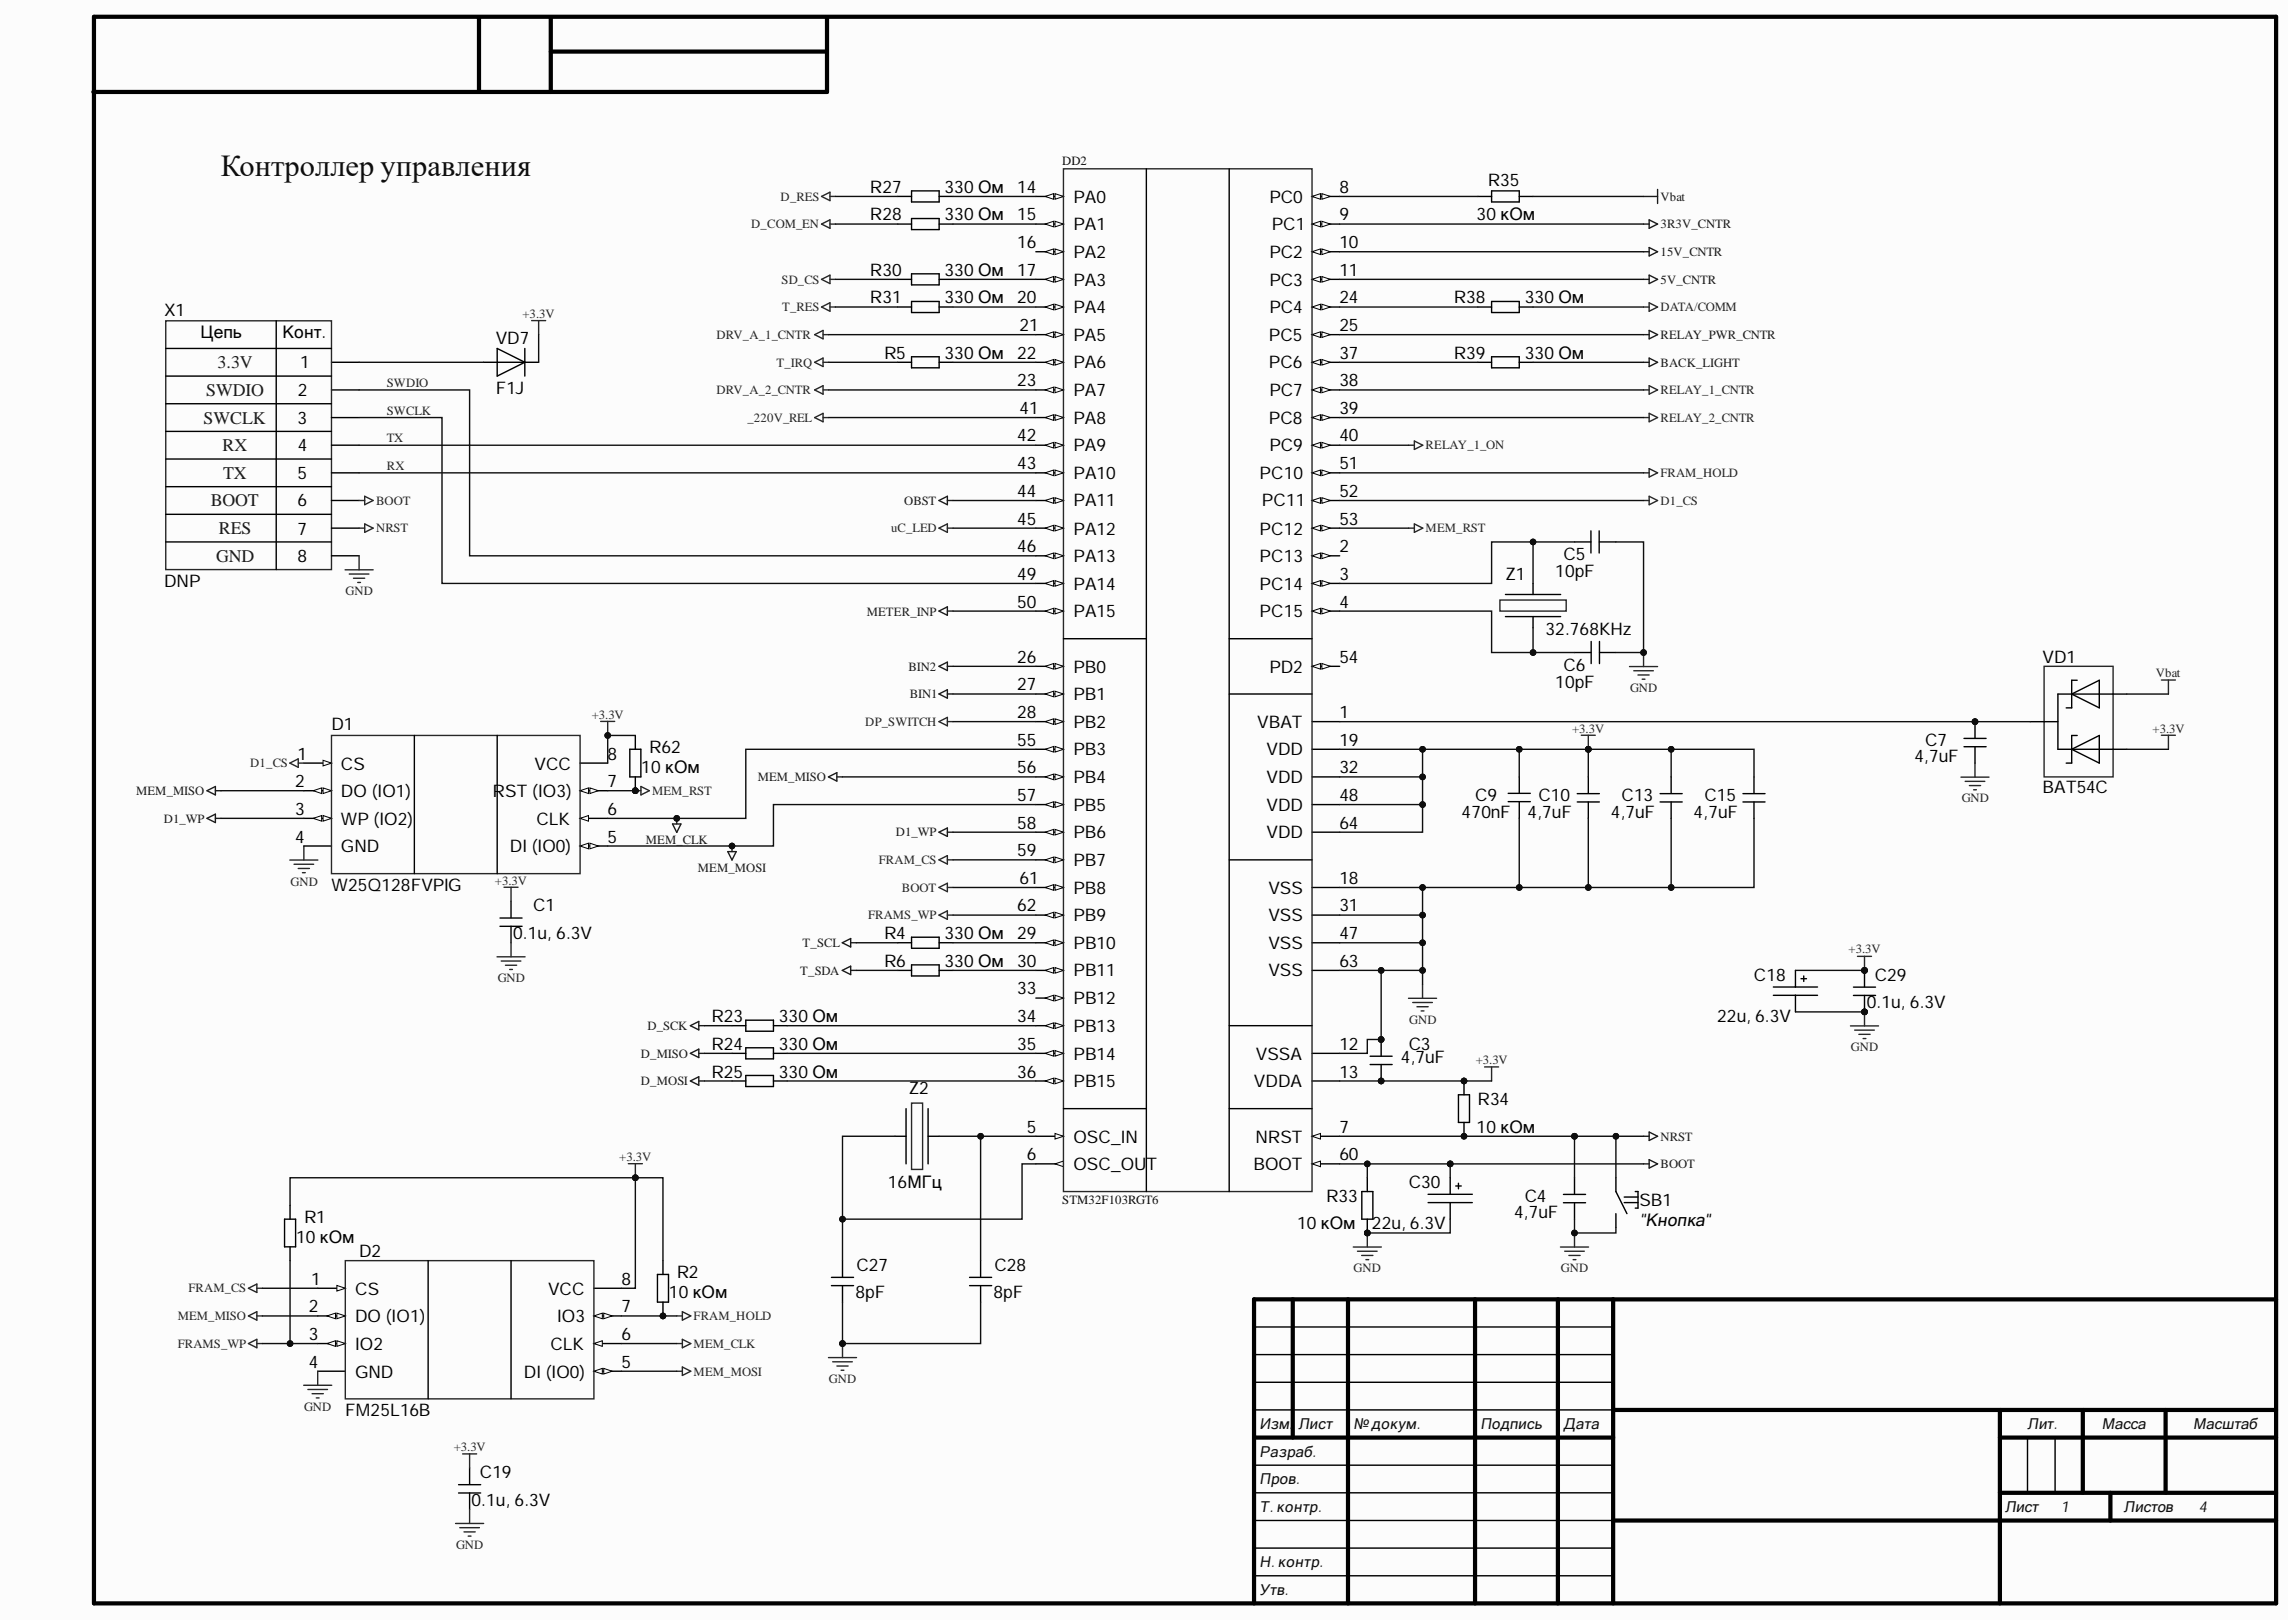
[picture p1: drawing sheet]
<svg xmlns="http://www.w3.org/2000/svg" width="414mm" height="293mm" viewBox="0 0 414 293" stroke-linecap="round" stroke-linejoin="round" font-family="sans-serif">
<defs><g id="words">
<text font-size="5.5" fill="#0e0e0e" x="39.9" y="31.8">Контроллер управления</text>
<g font-size="3.2" fill="#1d1d1d">
<text x="37.3" y="71.5">SWDIO</text>
<text x="39.3" y="66.5">3.3V</text>
<text x="36.8" y="76.5">SWCLK</text>
<text x="40.2" y="81.5">RX</text>
<text x="40.3" y="86.5">TX</text>
<text x="38.1" y="91.5">BOOT</text>
<text x="39" y="101.5">GND</text>
<text x="39.6" y="96.5">RES</text>
</g>
<text font-size="3.2" x="296.2" y="221.4">&quot;Кнопка&quot;</text>
<g font-size="3.1">
<text x="157.2" y="34.8">R27</text>
<text x="170.6" y="34.8">330 Ом</text>
<text x="183.8" y="34.8">14</text>
<text x="242.1" y="34.8">8</text>
<text x="268.9" y="33.6">R35</text>
<text x="157.2" y="39.8">R28</text>
<text x="170.6" y="39.8">330 Ом</text>
<text x="183.8" y="39.8">15</text>
<text x="194" y="36.6">PA0</text>
<text x="194" y="41.6">PA1</text>
<text x="229.4" y="36.6">PC0</text>
<text x="229.8" y="41.6">PC1</text>
<text x="242.1" y="39.8">9</text>
<text x="266.8" y="39.8">30 кОм</text>
<text x="183.8" y="44.8">16</text>
<text x="194" y="46.6">PA2</text>
<text x="229.4" y="46.6">PC2</text>
<text x="242.1" y="44.8">10</text>
<text x="157.2" y="49.8">R30</text>
<text x="170.6" y="49.8">330 Ом</text>
<text x="183.8" y="49.8">17</text>
<text x="194" y="51.6">PA3</text>
<text x="229.4" y="51.6">PC3</text>
<text x="242.1" y="49.8">11</text>
<text x="29.7" y="57.1">X1</text>
<text x="157.2" y="54.8">R31</text>
<text x="170.6" y="54.8">330 Ом</text>
<text x="183.8" y="54.8">20</text>
<text x="184.3" y="59.8">21</text>
<text x="194" y="56.6">PA4</text>
<text x="229.4" y="56.6">PC4</text>
<text x="242.1" y="54.8">24</text>
<text x="242.1" y="59.8">25</text>
<text x="262.7" y="54.8">R38</text>
<text x="275.5" y="54.8">330 Ом</text>
<text x="36.3" y="61">Цепь</text>
<text x="51.1" y="61">Конт.</text>
<text x="89.6" y="62.1">VD7</text>
<text x="159.7" y="64.8">R5</text>
<text x="170.6" y="64.8">330 Ом</text>
<text x="183.8" y="64.8">22</text>
<text x="194" y="61.6">PA5</text>
<text x="229.3" y="61.6">PC5</text>
<text x="242.1" y="64.8">37</text>
<text x="262.7" y="64.8">R39</text>
<text x="275.5" y="64.8">330 Ом</text>
<text x="53.8" y="71.5">2</text>
<text x="54.3" y="66.5">1</text>
<text x="89.6" y="71.1">F1J</text>
<text x="183.8" y="69.8">23</text>
<text x="194" y="66.5">PA6</text>
<text x="194" y="71.5">PA7</text>
<text x="229.3" y="66.5">PC6</text>
<text x="229.4" y="71.5">PC7</text>
<text x="242.1" y="69.8">38</text>
<text x="53.8" y="76.5">3</text>
<text x="184.3" y="74.7">41</text>
<text x="194" y="76.5">PA8</text>
<text x="229.3" y="76.5">PC8</text>
<text x="242.1" y="74.7">39</text>
<text x="53.8" y="81.5">4</text>
<text x="183.8" y="79.7">42</text>
<text x="194" y="81.5">PA9</text>
<text x="229.4" y="81.5">PC9</text>
<text x="242.1" y="79.7">40</text>
<text x="53.8" y="86.5">5</text>
<text x="183.8" y="84.7">43</text>
<text x="183.8" y="89.7">44</text>
<text x="194" y="86.5">PA10</text>
<text x="227.6" y="86.5">PC10</text>
<text x="242.1" y="84.7">51</text>
<text x="242.1" y="89.7">52</text>
<text x="53.8" y="91.5">6</text>
<text x="183.8" y="94.8">45</text>
<text x="194" y="91.5">PA11</text>
<text x="228" y="91.5">PC11</text>
<text x="242.1" y="94.8">53</text>
<text x="53.8" y="96.6">7</text>
<text x="53.8" y="101.5">8</text>
<text x="183.8" y="99.8">46</text>
<text x="194" y="96.6">PA12</text>
<text x="194" y="101.5">PA13</text>
<text x="227.6" y="101.5">PC13</text>
<text x="227.6" y="96.6">PC12</text>
<text x="242.1" y="99.8">2</text>
<text x="282.6" y="101.2">C5</text>
<text x="29.7" y="106">DNP</text>
<text x="183.8" y="104.8">49</text>
<text x="194" y="106.5">PA14</text>
<text x="227.6" y="106.5">PC14</text>
<text x="242.1" y="104.8">3</text>
<text x="272.1" y="104.8">Z1</text>
<text x="281" y="104.3">10pF</text>
<text x="183.8" y="109.7">50</text>
<text x="194" y="111.5">PA15</text>
<text x="227.6" y="111.5">PC15</text>
<text x="242.1" y="109.7">4</text>
<text x="183.8" y="119.7">26</text>
<text x="242.1" y="119.7">54</text>
<text x="279.3" y="114.7">32.768KHz</text>
<text x="369.1" y="119.7">VD1</text>
<text x="183.8" y="124.7">27</text>
<text x="194" y="121.5">PB0</text>
<text x="229.4" y="121.5">PD2</text>
<text x="281" y="124.2">10pF</text>
<text x="282.6" y="121.2">C6</text>
<text x="59.9" y="131.9">D1</text>
<text x="183.8" y="129.7">28</text>
<text x="194" y="126.5">PB1</text>
<text x="194" y="131.5">PB2</text>
<text x="227.2" y="131.5">VBAT</text>
<text x="242.1" y="129.7">1</text>
<text x="53.8" y="137.2">1</text>
<text x="109.8" y="137.2">8</text>
<text x="117.3" y="136">R62</text>
<text x="183.8" y="134.7">55</text>
<text x="194" y="136.5">PB3</text>
<text x="228.9" y="136.5">VDD</text>
<text x="242.1" y="134.7">19</text>
<text x="345.9" y="137.6">4,7uF</text>
<text x="347.9" y="134.7">C7</text>
<text x="53.3" y="142.2">2</text>
<text x="61.6" y="139">CS</text>
<text x="61.6" y="144">DO (IO1)</text>
<text x="89" y="144">RST (IO3)</text>
<text x="96.6" y="139">VCC</text>
<text x="109.8" y="142.2">7</text>
<text x="115.9" y="139.7">10 кОм</text>
<text x="183.8" y="139.7">56</text>
<text x="194" y="141.5">PB4</text>
<text x="228.9" y="141.5">VDD</text>
<text x="242.1" y="139.7">32</text>
<text x="369.1" y="143.2">BAT54C</text>
<text x="53.3" y="147.2">3</text>
<text x="61.6" y="149">WP (IO2)</text>
<text x="96.9" y="149">CLK</text>
<text x="109.8" y="147.2">6</text>
<text x="183.8" y="144.7">57</text>
<text x="183.8" y="149.7">58</text>
<text x="194" y="146.4">PB5</text>
<text x="228.9" y="146.4">VDD</text>
<text x="242.1" y="144.7">48</text>
<text x="242.1" y="149.7">64</text>
<text x="264.1" y="147.7">470nF</text>
<text x="266.6" y="144.7">C9</text>
<text x="276" y="147.7">4,7uF</text>
<text x="278" y="144.7">C10</text>
<text x="291.1" y="147.7">4,7uF</text>
<text x="293" y="144.7">C13</text>
<text x="306" y="147.7">4,7uF</text>
<text x="308" y="144.7">C15</text>
<text x="53.3" y="152.2">4</text>
<text x="61.6" y="154">GND</text>
<text x="92.1" y="154">DI (IO0)</text>
<text x="109.8" y="152.2">5</text>
<text x="183.8" y="154.6">59</text>
<text x="194" y="151.4">PB6</text>
<text x="228.9" y="151.4">VDD</text>
<text x="59.9" y="161">W25Q128FVPIG</text>
<text x="184.3" y="159.6">61</text>
<text x="194" y="156.4">PB7</text>
<text x="194" y="161.4">PB8</text>
<text x="229.2" y="161.4">VSS</text>
<text x="242.1" y="159.6">18</text>
<text x="96.4" y="164.6">C1</text>
<text x="183.8" y="164.6">62</text>
<text x="194" y="166.4">PB9</text>
<text x="229.2" y="166.4">VSS</text>
<text x="242.1" y="164.6">31</text>
<text x="92.7" y="169.6">0.1u, 6.3V</text>
<text x="159.7" y="169.6">R4</text>
<text x="170.6" y="169.6">330 Ом</text>
<text x="183.8" y="169.6">29</text>
<text x="194" y="171.4">PB10</text>
<text x="229.2" y="171.4">VSS</text>
<text x="242.1" y="169.6">47</text>
<text x="159.7" y="174.6">R6</text>
<text x="170.6" y="174.6">330 Ом</text>
<text x="183.8" y="174.6">30</text>
<text x="183.8" y="179.6">33</text>
<text x="194" y="176.4">PB11</text>
<text x="229.2" y="176.4">VSS</text>
<text x="242.1" y="174.6">63</text>
<text x="317" y="177.1">C18</text>
<text x="338.8" y="177.1">C29</text>
<text x="128.6" y="184.7">R23</text>
<text x="140.7" y="184.7">330 Ом</text>
<text x="183.8" y="184.7">34</text>
<text x="194" y="181.4">PB12</text>
<text x="310.3" y="184.7">22u, 6.3V</text>
<text x="337.3" y="182.1">0.1u, 6.3V</text>
<text x="128.6" y="189.6">R24</text>
<text x="140.7" y="189.6">330 Ом</text>
<text x="183.8" y="189.6">35</text>
<text x="194" y="186.4">PB13</text>
<text x="194" y="191.4">PB14</text>
<text x="226.9" y="191.4">VSSA</text>
<text x="242.1" y="189.6">12</text>
<text x="254.6" y="189.6">C3</text>
<text x="128.6" y="194.6">R25</text>
<text x="140.7" y="194.6">330 Ом</text>
<text x="164.2" y="197.6">Z2</text>
<text x="183.8" y="194.6">36</text>
<text x="194" y="196.4">PB15</text>
<text x="226.6" y="196.4">VDDA</text>
<text x="242.1" y="194.6">13</text>
<text x="253.1" y="192.1">4,7uF</text>
<text x="267" y="199.6">R34</text>
<text x="185.5" y="204.6">5</text>
<text x="185.5" y="209.6">6</text>
<text x="194" y="206.4">OSC_IN</text>
<text x="226.9" y="206.4">NRST</text>
<text x="242.1" y="204.6">7</text>
<text x="242.1" y="209.6">60</text>
<text x="266.8" y="204.6">10 кОм</text>
<text x="160.4" y="214.6">16МГц</text>
<text x="194" y="211.4">OSC_OU</text>
<text x="207.2" y="211.4">T</text>
<text x="226.5" y="211.4">BOOT</text>
<text x="254.6" y="214.6">C30</text>
<text x="54.9" y="220.8">R1</text>
<text x="239.6" y="217">R33</text>
<text x="273.6" y="220.1">4,7uF</text>
<text x="275.5" y="217">C4</text>
<text x="296.2" y="217.9">SB1</text>
<text x="53.5" y="224.6">10 кОм</text>
<text x="64.9" y="227">D2</text>
<text x="234.4" y="222">10 кОм</text>
<text x="247.9" y="222">22u, 6.3V</text>
<text x="56.2" y="232.1">1</text>
<text x="64.2" y="233.9">CS</text>
<text x="99.1" y="233.9">VCC</text>
<text x="112.3" y="232.1">8</text>
<text x="122.3" y="230.8">R2</text>
<text x="154.8" y="229.5">C27</text>
<text x="179.7" y="229.5">C28</text>
<text x="55.8" y="237.1">2</text>
<text x="64.2" y="238.8">DO (IO1)</text>
<text x="100.7" y="238.8">IO3</text>
<text x="112.3" y="237.1">7</text>
<text x="120.9" y="234.5">10 кОм</text>
<text x="154.6" y="234.5">8pF</text>
<text x="179.5" y="234.5">8pF</text>
<text x="55.8" y="242.1">3</text>
<text x="64.2" y="243.8">IO2</text>
<text x="99.5" y="243.8">CLK</text>
<text x="112.3" y="242.1">6</text>
<text x="55.8" y="247">4</text>
<text x="64.2" y="248.8">GND</text>
<text x="94.7" y="248.8">DI (IO0)</text>
<text x="112.3" y="247">5</text>
<text x="62.4" y="255.8">FM25L16B</text>
<text x="86.7" y="267">C19</text>
<text x="85.2" y="272">0.1u, 6.3V</text>
</g>
<g font-size="2.7" fill="#0e0e0e">
<text x="227.6" y="258.1">Изм.</text>
<text x="227.6" y="263.1">Разраб.</text>
<text x="234.6" y="258.1">Лист</text>
<text x="244.6" y="258.1">№ докум.</text>
<text x="267.5" y="258.1">Подпись</text>
<text x="282.6" y="258.1">Дата</text>
<text x="366.4" y="258.1">Лит.</text>
<text x="379.8" y="258.1">Масса</text>
<text x="396.3" y="258.1">Масштаб</text>
<text x="227.6" y="268.1">Пров.</text>
<text x="227.6" y="273.1">Т. контр.</text>
<text x="362.3" y="273.1">Лист</text>
<text x="372.4" y="273.1">1</text>
<text x="383.8" y="273.1">Листов</text>
<text x="397.3" y="273.1">4</text>
<text x="227.6" y="283.1">Н. контр.</text>
<text x="227.6" y="288.1">Утв.</text>
</g>
<g font-size="2.3" fill="#0e0e0e">
<text x="191.9" y="29.8">DD2</text>
<text x="191.9" y="217.5">STM32F103RGT6</text>
</g>
<g font-size="2.3" fill="#262626">
<text x="135.7" y="41.3">D_COM_EN</text>
<text x="141.1" y="36.3">D_RES</text>
<text x="141.2" y="51.2">SD_CS</text>
<text x="94.4" y="57.4">+3.3V</text>
<text x="141.3" y="56.2">T_RES</text>
<text x="300" y="56.2">DATA/COMM</text>
<text x="129.5" y="61.2">DRV_A_1_CNTR</text>
<text x="69.9" y="69.9">SWDIO</text>
<text x="129.5" y="71.2">DRV_A_2_CNTR</text>
<text x="140.3" y="66.2">T_IRQ</text>
<text x="300" y="71.2">RELAY_1_CNTR</text>
<text x="69.9" y="74.9">SWCLK</text>
<text x="135.1" y="76.2">_220V_REL</text>
<text x="300" y="76.2">RELAY_2_CNTR</text>
<text x="69.9" y="79.9">TX</text>
<text x="257.6" y="81.2">RELAY_1_ON</text>
<text x="69.9" y="84.9">RX</text>
<text x="300" y="86.2">FRAM_HOLD</text>
<text x="68" y="91.1">BOOT</text>
<text x="300" y="91.1">D1_CS</text>
<text x="68" y="96.1">NRST</text>
<text x="161" y="96.1">uC_LED</text>
<text x="257.6" y="96.1">MEM_RST</text>
<text x="62.5" y="107.5">GND</text>
<text x="294.6" y="125">GND</text>
<text x="389.6" y="122.3">Vbat</text>
<text x="106.9" y="129.8">+3.3V</text>
<text x="156.4" y="131.1">DP_SWITCH</text>
<text x="284.1" y="132.3">+3.3V</text>
<text x="389" y="132.3">+3.3V</text>
<text x="45.2" y="138.6">D1_CS</text>
<text x="117.8" y="143.6">MEM_RST</text>
<text x="354.5" y="144.9">GND</text>
<text x="52.5" y="160">GND</text>
<text x="89.4" y="159.8">+3.3V</text>
<text x="158.8" y="156.1">FRAM_CS</text>
<text x="163" y="161.1">BOOT</text>
<text x="156.9" y="166.1">FRAMS_WP</text>
<text x="334" y="172.2">+3.3V</text>
<text x="89.9" y="177.4">GND</text>
<text x="254.7" y="184.9">GND</text>
<text x="334.4" y="189.9">GND</text>
<text x="266.7" y="192.3">+3.3V</text>
<text x="111.9" y="209.7">+3.3V</text>
<text x="34.1" y="233.4">FRAM_CS</text>
<text x="244.6" y="229.8">GND</text>
<text x="282" y="229.8">GND</text>
<text x="32.1" y="238.5">MEM_MISO</text>
<text x="125.3" y="238.5">FRAM_HOLD</text>
<text x="32.1" y="243.5">FRAMS_WP</text>
<text x="125.3" y="243.5">MEM_CLK</text>
<text x="125.3" y="248.5">MEM_MOSI</text>
<text x="149.8" y="249.8">GND</text>
<text x="54.9" y="254.8">GND</text>
<text x="82" y="262.1">+3.3V</text>
<text x="82.4" y="279.8">GND</text>
</g>
<g font-size="2.3" fill="#1c1c1c">
<text x="300" y="36.3">Vbat</text>
<text x="300" y="41.3">3R3V_CNTR</text>
<text x="300" y="46.3">15V_CNTR</text>
<text x="300" y="51.2">5V_CNTR</text>
<text x="300" y="61.2">RELAY_PWR_CNTR</text>
<text x="300" y="66.2">BACK_LIGHT</text>
<text x="163.4" y="91.1">OBST</text>
<text x="156.6" y="111.2">METER_INP</text>
<text x="164.1" y="121.2">BIN2</text>
<text x="164.4" y="126.1">BIN1</text>
<text x="24.6" y="143.6">MEM_MISO</text>
<text x="136.9" y="141.1">MEM_MISO</text>
<text x="29.6" y="148.6">D1_WP</text>
<text x="116.7" y="152.4">MEM_CLK</text>
<text x="161.9" y="151.1">D1_WP</text>
<text x="126.1" y="157.4">MEM_MOSI</text>
<text x="145" y="171">T_SCL</text>
<text x="144.6" y="176">T_SDA</text>
<text x="115.8" y="191.1">D_MISO</text>
<text x="117" y="186">D_SCK</text>
<text x="115.8" y="196.1">D_MOSI</text>
<text x="300" y="206">NRST</text>
<text x="300" y="211">BOOT</text>
</g>
</g></defs>
<g fill="#fcfcfc">
<path d="M0 0h413.3v292.6h-413.3z" fill-rule="evenodd"/>
<path d="M0 0h413.3v292.6h-413.3z" fill-rule="evenodd"/>
</g>
<g fill="none" stroke="#000" stroke-width=".76">
<path d="M17 3h394.3v286.6h-394.3zM86.5 3.1h.1v13.5M99.5 3.1v13.5M99.5 9.3h49.8M149.4 3.2v13.4h-132.5M233.6 234.7v25M243.6 234.7v54.9M266.5 234.7v54.9M281.5 234.7v54.9M291.5 234.7v54.9M411.3 234.7h-184.7v54.9M226.6 259.7h64.9"/>
<path d="M291.5 254.7h119.8M361.4 259.7h49.9M361.4 254.7v34.9M376.4 254.7v14.9M391.3 254.7v14.9M291.5 274.7h119.8M361.4 269.6h49.9M381.4 269.6v5.1"/>
</g>
<g fill="none" stroke="#000" stroke-width=".25">
<path d="M237.1 100.4h5M237.1 130.3h5M226.6 239.7h64.9M226.6 244.7h64.9M226.6 249.7h64.9M226.6 254.7h64.9M366.4 259.7v9.9M371.4 259.7v9.9M226.6 264.7h64.9M226.6 269.6h64.9M226.6 274.6h64.9M226.6 279.6h64.9"/>
<path d="M226.6 284.6h64.9"/>
</g>
<path d="M237.1 100.4l1.5-.5v1z" fill="#fbfbfb"/>
<path d="M237.1 100.4l1.5-.5v1z" fill="none" stroke="#000" stroke-width=".18"/>
<path d="M238.9 99.9l1.5 .5-1.5 .5z" fill="#fbfbfb"/>
<path d="M238.9 99.9l1.5 .5-1.5 .5z" fill="none" stroke="#000" stroke-width=".18"/>
<path d="M237.1 105.4h5" fill="none" stroke="#000" stroke-width=".25"/>
<path d="M237.1 105.4l1.5-.5v1z" fill="#fbfbfb"/>
<path d="M237.1 105.4l1.5-.5v1z" fill="none" stroke="#000" stroke-width=".18"/>
<path d="M238.9 104.9l1.5 .5-1.5 .5z" fill="#fbfbfb"/>
<path d="M238.9 104.9l1.5 .5-1.5 .5z" fill="none" stroke="#000" stroke-width=".18"/>
<path d="M237.1 110.4h5" fill="none" stroke="#000" stroke-width=".25"/>
<path d="M237.1 110.4l1.5-.5v1z" fill="#fbfbfb"/>
<path d="M237.1 110.4l1.5-.5v1z" fill="none" stroke="#000" stroke-width=".18"/>
<path d="M238.9 109.9l1.5 .5-1.5 .5z" fill="#fbfbfb"/>
<path d="M238.9 109.9l1.5 .5-1.5 .5z" fill="none" stroke="#000" stroke-width=".18"/>
<path d="M187.2 205.2h5" fill="none" stroke="#000" stroke-width=".25"/>
<path d="M190.6 204.7l1.6 .5-1.6 .5z" fill="#fbfbfb"/>
<path d="M190.6 204.7l1.6 .5-1.6 .5z" fill="none" stroke="#000" stroke-width=".18"/>
<path d="M187.2 210.2h5" fill="none" stroke="#000" stroke-width=".25"/>
<path d="M190.6 210.2l1.6-.5v1z" fill="#fbfbfb"/>
<path d="M190.6 210.2l1.6-.5v1z" fill="none" stroke="#000" stroke-width=".18"/>
<path d="M237.1 205.2h5" fill="none" stroke="#000" stroke-width=".25"/>
<path d="M237.1 205.2l1.5-.5v1z" fill="#fbfbfb"/>
<path d="M237.1 205.2l1.5-.5v1z" fill="none" stroke="#000" stroke-width=".18"/>
<path d="M237.1 35.5h5" fill="none" stroke="#000" stroke-width=".25"/>
<path d="M237.1 35.5l1.5-.5v1z" fill="#fbfbfb"/>
<path d="M237.1 35.5l1.5-.5v1z" fill="none" stroke="#000" stroke-width=".18"/>
<path d="M238.9 35l1.5 .5-1.5 .5z" fill="#fbfbfb"/>
<path d="M238.9 35l1.5 .5-1.5 .5z" fill="none" stroke="#000" stroke-width=".18"/>
<path d="M237.1 40.5h5" fill="none" stroke="#000" stroke-width=".25"/>
<path d="M237.1 40.5l1.5-.5v1z" fill="#fbfbfb"/>
<path d="M237.1 40.5l1.5-.5v1z" fill="none" stroke="#000" stroke-width=".18"/>
<path d="M238.9 40l1.5 .5-1.5 .5z" fill="#fbfbfb"/>
<path d="M238.9 40l1.5 .5-1.5 .5z" fill="none" stroke="#000" stroke-width=".18"/>
<path d="M237.1 45.5h5" fill="none" stroke="#000" stroke-width=".25"/>
<path d="M237.1 45.5l1.5-.5v1z" fill="#fbfbfb"/>
<path d="M237.1 45.5l1.5-.5v1z" fill="none" stroke="#000" stroke-width=".18"/>
<path d="M238.9 45l1.5 .5-1.5 .5z" fill="#fbfbfb"/>
<path d="M238.9 45l1.5 .5-1.5 .5z" fill="none" stroke="#000" stroke-width=".18"/>
<path d="M237.1 50.5h5" fill="none" stroke="#000" stroke-width=".25"/>
<path d="M237.1 50.5l1.5-.5v1z" fill="#fbfbfb"/>
<path d="M237.1 50.5l1.5-.5v1z" fill="none" stroke="#000" stroke-width=".18"/>
<path d="M238.9 50l1.5 .5-1.5 .5z" fill="#fbfbfb"/>
<path d="M238.9 50l1.5 .5-1.5 .5z" fill="none" stroke="#000" stroke-width=".18"/>
<path d="M187.2 35.5h5M237.1 190.3h5M237.1 195.3h5" fill="none" stroke="#000" stroke-width=".25"/>
<path d="M190.6 35l1.6 .5-1.6 .5z" fill="#fbfbfb"/>
<path d="M190.6 35l1.6 .5-1.6 .5z" fill="none" stroke="#000" stroke-width=".18"/>
<path d="M188.9 35.5l1.5-.5v1z" fill="#fbfbfb"/>
<path d="M188.9 35.5l1.5-.5v1z" fill="none" stroke="#000" stroke-width=".18"/>
<path d="M187.2 40.5h5" fill="none" stroke="#000" stroke-width=".25"/>
<path d="M190.6 40l1.6 .5-1.6 .5z" fill="#fbfbfb"/>
<path d="M190.6 40l1.6 .5-1.6 .5z" fill="none" stroke="#000" stroke-width=".18"/>
<path d="M188.9 40.5l1.5-.5v1z" fill="#fbfbfb"/>
<path d="M188.9 40.5l1.5-.5v1z" fill="none" stroke="#000" stroke-width=".18"/>
<path d="M187.2 45.5h5" fill="none" stroke="#000" stroke-width=".25"/>
<path d="M190.6 45l1.6 .5-1.6 .5z" fill="#fbfbfb"/>
<path d="M190.6 45l1.6 .5-1.6 .5z" fill="none" stroke="#000" stroke-width=".18"/>
<path d="M188.9 45.5l1.5-.5v1z" fill="#fbfbfb"/>
<path d="M188.9 45.5l1.5-.5v1z" fill="none" stroke="#000" stroke-width=".18"/>
<path d="M187.2 50.5h5" fill="none" stroke="#000" stroke-width=".25"/>
<path d="M190.6 50l1.6 .5-1.6 .5z" fill="#fbfbfb"/>
<path d="M190.6 50l1.6 .5-1.6 .5z" fill="none" stroke="#000" stroke-width=".18"/>
<path d="M188.9 50.5l1.5-.5v1z" fill="#fbfbfb"/>
<path d="M188.9 50.5l1.5-.5v1z" fill="none" stroke="#000" stroke-width=".18"/>
<path d="M187.2 55.5h5M237.1 135.3h5M237.1 160.3h5" fill="none" stroke="#000" stroke-width=".25"/>
<path d="M190.6 55l1.6 .5-1.6 .5z" fill="#fbfbfb"/>
<path d="M190.6 55l1.6 .5-1.6 .5z" fill="none" stroke="#000" stroke-width=".18"/>
<path d="M188.9 55.5l1.5-.5v1z" fill="#fbfbfb"/>
<path d="M188.9 55.5l1.5-.5v1z" fill="none" stroke="#000" stroke-width=".18"/>
<path d="M187.2 60.4h5" fill="none" stroke="#000" stroke-width=".25"/>
<path d="M190.6 59.9l1.6 .5-1.6 .6z" fill="#fbfbfb"/>
<path d="M190.6 59.9l1.6 .5-1.6 .6z" fill="none" stroke="#000" stroke-width=".18"/>
<path d="M188.9 60.4l1.5-.5v1.1z" fill="#fbfbfb"/>
<path d="M188.9 60.4l1.5-.5v1.1z" fill="none" stroke="#000" stroke-width=".18"/>
<path d="M187.2 65.4h5" fill="none" stroke="#000" stroke-width=".25"/>
<path d="M190.6 64.9l1.6 .5-1.6 .6z" fill="#fbfbfb"/>
<path d="M190.6 64.9l1.6 .5-1.6 .6z" fill="none" stroke="#000" stroke-width=".18"/>
<path d="M188.9 65.4l1.5-.5v1.1z" fill="#fbfbfb"/>
<path d="M188.9 65.4l1.5-.5v1.1z" fill="none" stroke="#000" stroke-width=".18"/>
<path d="M187.2 70.4h5" fill="none" stroke="#000" stroke-width=".25"/>
<path d="M190.6 69.9l1.6 .5-1.6 .5z" fill="#fbfbfb"/>
<path d="M190.6 69.9l1.6 .5-1.6 .5z" fill="none" stroke="#000" stroke-width=".18"/>
<path d="M188.9 70.4l1.5-.5v1z" fill="#fbfbfb"/>
<path d="M188.9 70.4l1.5-.5v1z" fill="none" stroke="#000" stroke-width=".18"/>
<path d="M237.1 55.5h5" fill="none" stroke="#000" stroke-width=".25"/>
<path d="M237.1 55.5l1.5-.5v1z" fill="#fbfbfb"/>
<path d="M237.1 55.5l1.5-.5v1z" fill="none" stroke="#000" stroke-width=".18"/>
<path d="M238.9 55l1.5 .5-1.5 .5z" fill="#fbfbfb"/>
<path d="M238.9 55l1.5 .5-1.5 .5z" fill="none" stroke="#000" stroke-width=".18"/>
<path d="M237.1 60.4h5" fill="none" stroke="#000" stroke-width=".25"/>
<path d="M237.1 60.4l1.5-.5v1.1z" fill="#fbfbfb"/>
<path d="M237.1 60.4l1.5-.5v1.1z" fill="none" stroke="#000" stroke-width=".18"/>
<path d="M238.9 59.9l1.5 .5-1.5 .6z" fill="#fbfbfb"/>
<path d="M238.9 59.9l1.5 .5-1.5 .6z" fill="none" stroke="#000" stroke-width=".18"/>
<path d="M187.2 120.4h5" fill="none" stroke="#000" stroke-width=".25"/>
<path d="M190.6 119.8l1.6 .6-1.6 .5z" fill="#fbfbfb"/>
<path d="M190.6 119.8l1.6 .6-1.6 .5z" fill="none" stroke="#000" stroke-width=".18"/>
<path d="M188.9 120.4l1.5-.6v1.1z" fill="#fbfbfb"/>
<path d="M188.9 120.4l1.5-.6v1.1z" fill="none" stroke="#000" stroke-width=".18"/>
<path d="M187.2 125.4h5" fill="none" stroke="#000" stroke-width=".25"/>
<path d="M190.6 124.8l1.6 .6-1.6 .5z" fill="#fbfbfb"/>
<path d="M190.6 124.8l1.6 .6-1.6 .5z" fill="none" stroke="#000" stroke-width=".18"/>
<path d="M188.9 125.4l1.5-.6v1.1z" fill="#fbfbfb"/>
<path d="M188.9 125.4l1.5-.6v1.1z" fill="none" stroke="#000" stroke-width=".18"/>
<path d="M187.2 130.3h5" fill="none" stroke="#000" stroke-width=".25"/>
<path d="M190.6 129.8l1.6 .5-1.6 .6z" fill="#fbfbfb"/>
<path d="M190.6 129.8l1.6 .5-1.6 .6z" fill="none" stroke="#000" stroke-width=".18"/>
<path d="M188.9 130.3l1.5-.5v1.1z" fill="#fbfbfb"/>
<path d="M188.9 130.3l1.5-.5v1.1z" fill="none" stroke="#000" stroke-width=".18"/>
<path d="M187.2 170.3h5" fill="none" stroke="#000" stroke-width=".25"/>
<path d="M190.6 169.8l1.6 .5-1.6 .5z" fill="#fbfbfb"/>
<path d="M190.6 169.8l1.6 .5-1.6 .5z" fill="none" stroke="#000" stroke-width=".18"/>
<path d="M188.9 170.3l1.5-.5v1z" fill="#fbfbfb"/>
<path d="M188.9 170.3l1.5-.5v1z" fill="none" stroke="#000" stroke-width=".18"/>
<path d="M187.2 175.3h5" fill="none" stroke="#000" stroke-width=".25"/>
<path d="M190.6 174.8l1.6 .5-1.6 .5z" fill="#fbfbfb"/>
<path d="M190.6 174.8l1.6 .5-1.6 .5z" fill="none" stroke="#000" stroke-width=".18"/>
<path d="M188.9 175.3l1.5-.5v1z" fill="#fbfbfb"/>
<path d="M188.9 175.3l1.5-.5v1z" fill="none" stroke="#000" stroke-width=".18"/>
<path d="M237.1 140.3h5M237.1 165.3h5M187.2 180.3h5" fill="none" stroke="#000" stroke-width=".25"/>
<path d="M190.6 179.8l1.6 .5-1.6 .5z" fill="#fbfbfb"/>
<path d="M190.6 179.8l1.6 .5-1.6 .5z" fill="none" stroke="#000" stroke-width=".18"/>
<path d="M188.9 180.3l1.5-.5v1z" fill="#fbfbfb"/>
<path d="M188.9 180.3l1.5-.5v1z" fill="none" stroke="#000" stroke-width=".18"/>
<path d="M187.2 185.3h5" fill="none" stroke="#000" stroke-width=".25"/>
<path d="M190.6 184.8l1.6 .5-1.6 .5z" fill="#fbfbfb"/>
<path d="M190.6 184.8l1.6 .5-1.6 .5z" fill="none" stroke="#000" stroke-width=".18"/>
<path d="M188.9 185.3l1.5-.5v1z" fill="#fbfbfb"/>
<path d="M188.9 185.3l1.5-.5v1z" fill="none" stroke="#000" stroke-width=".18"/>
<path d="M187.2 190.3h5" fill="none" stroke="#000" stroke-width=".25"/>
<path d="M190.6 189.8l1.6 .5-1.6 .5z" fill="#fbfbfb"/>
<path d="M190.6 189.8l1.6 .5-1.6 .5z" fill="none" stroke="#000" stroke-width=".18"/>
<path d="M188.9 190.3l1.5-.5v1z" fill="#fbfbfb"/>
<path d="M188.9 190.3l1.5-.5v1z" fill="none" stroke="#000" stroke-width=".18"/>
<path d="M187.2 195.3h5" fill="none" stroke="#000" stroke-width=".25"/>
<path d="M190.6 194.7l1.6 .6-1.6 .5z" fill="#fbfbfb"/>
<path d="M190.6 194.7l1.6 .6-1.6 .5z" fill="none" stroke="#000" stroke-width=".18"/>
<path d="M188.9 195.3l1.5-.6v1.1z" fill="#fbfbfb"/>
<path d="M188.9 195.3l1.5-.6v1.1z" fill="none" stroke="#000" stroke-width=".18"/>
<path d="M237.1 65.4h5" fill="none" stroke="#000" stroke-width=".25"/>
<path d="M237.1 65.4l1.5-.5v1.1z" fill="#fbfbfb"/>
<path d="M237.1 65.4l1.5-.5v1.1z" fill="none" stroke="#000" stroke-width=".18"/>
<path d="M238.9 64.9l1.5 .5-1.5 .6z" fill="#fbfbfb"/>
<path d="M238.9 64.9l1.5 .5-1.5 .6z" fill="none" stroke="#000" stroke-width=".18"/>
<path d="M237.1 70.4h5" fill="none" stroke="#000" stroke-width=".25"/>
<path d="M237.1 70.4l1.5-.5v1z" fill="#fbfbfb"/>
<path d="M237.1 70.4l1.5-.5v1z" fill="none" stroke="#000" stroke-width=".18"/>
<path d="M238.9 69.9l1.5 .5-1.5 .5z" fill="#fbfbfb"/>
<path d="M238.9 69.9l1.5 .5-1.5 .5z" fill="none" stroke="#000" stroke-width=".18"/>
<path d="M237.1 75.4h5" fill="none" stroke="#000" stroke-width=".25"/>
<path d="M237.1 75.4l1.5-.5v1z" fill="#fbfbfb"/>
<path d="M237.1 75.4l1.5-.5v1z" fill="none" stroke="#000" stroke-width=".18"/>
<path d="M238.9 74.9l1.5 .5-1.5 .5z" fill="#fbfbfb"/>
<path d="M238.9 74.9l1.5 .5-1.5 .5z" fill="none" stroke="#000" stroke-width=".18"/>
<path d="M237.1 80.4h5" fill="none" stroke="#000" stroke-width=".25"/>
<path d="M237.1 80.4l1.5-.5v1z" fill="#fbfbfb"/>
<path d="M237.1 80.4l1.5-.5v1z" fill="none" stroke="#000" stroke-width=".18"/>
<path d="M238.9 79.9l1.5 .5-1.5 .5z" fill="#fbfbfb"/>
<path d="M238.9 79.9l1.5 .5-1.5 .5z" fill="none" stroke="#000" stroke-width=".18"/>
<path d="M187.2 75.4h5" fill="none" stroke="#000" stroke-width=".25"/>
<path d="M190.6 74.9l1.6 .5-1.6 .5z" fill="#fbfbfb"/>
<path d="M190.6 74.9l1.6 .5-1.6 .5z" fill="none" stroke="#000" stroke-width=".18"/>
<path d="M188.9 75.4l1.5-.5v1z" fill="#fbfbfb"/>
<path d="M188.9 75.4l1.5-.5v1z" fill="none" stroke="#000" stroke-width=".18"/>
<path d="M187.2 80.4h5" fill="none" stroke="#000" stroke-width=".25"/>
<path d="M190.6 79.9l1.6 .5-1.6 .5z" fill="#fbfbfb"/>
<path d="M190.6 79.9l1.6 .5-1.6 .5z" fill="none" stroke="#000" stroke-width=".18"/>
<path d="M188.9 80.4l1.5-.5v1z" fill="#fbfbfb"/>
<path d="M188.9 80.4l1.5-.5v1z" fill="none" stroke="#000" stroke-width=".18"/>
<path d="M187.2 85.4h5" fill="none" stroke="#000" stroke-width=".25"/>
<path d="M190.6 84.9l1.6 .5-1.6 .5z" fill="#fbfbfb"/>
<path d="M190.6 84.9l1.6 .5-1.6 .5z" fill="none" stroke="#000" stroke-width=".18"/>
<path d="M188.9 85.4l1.5-.5v1z" fill="#fbfbfb"/>
<path d="M188.9 85.4l1.5-.5v1z" fill="none" stroke="#000" stroke-width=".18"/>
<path d="M187.2 90.4h5" fill="none" stroke="#000" stroke-width=".25"/>
<path d="M190.6 89.9l1.6 .5-1.6 .5z" fill="#fbfbfb"/>
<path d="M190.6 89.9l1.6 .5-1.6 .5z" fill="none" stroke="#000" stroke-width=".18"/>
<path d="M188.9 90.4l1.5-.5v1z" fill="#fbfbfb"/>
<path d="M188.9 90.4l1.5-.5v1z" fill="none" stroke="#000" stroke-width=".18"/>
<path d="M187.2 95.4h5" fill="none" stroke="#000" stroke-width=".25"/>
<path d="M190.6 94.9l1.6 .5-1.6 .5z" fill="#fbfbfb"/>
<path d="M190.6 94.9l1.6 .5-1.6 .5z" fill="none" stroke="#000" stroke-width=".18"/>
<path d="M188.9 95.4l1.5-.5v1z" fill="#fbfbfb"/>
<path d="M188.9 95.4l1.5-.5v1z" fill="none" stroke="#000" stroke-width=".18"/>
<path d="M187.2 100.4h5" fill="none" stroke="#000" stroke-width=".25"/>
<path d="M190.6 99.9l1.6 .5-1.6 .5z" fill="#fbfbfb"/>
<path d="M190.6 99.9l1.6 .5-1.6 .5z" fill="none" stroke="#000" stroke-width=".18"/>
<path d="M188.9 100.4l1.5-.5v1z" fill="#fbfbfb"/>
<path d="M188.9 100.4l1.5-.5v1z" fill="none" stroke="#000" stroke-width=".18"/>
<path d="M187.2 105.4h5M237.1 145.3h5M237.1 170.3h5" fill="none" stroke="#000" stroke-width=".25"/>
<path d="M190.6 104.9l1.6 .5-1.6 .5z" fill="#fbfbfb"/>
<path d="M190.6 104.9l1.6 .5-1.6 .5z" fill="none" stroke="#000" stroke-width=".18"/>
<path d="M188.9 105.4l1.5-.5v1z" fill="#fbfbfb"/>
<path d="M188.9 105.4l1.5-.5v1z" fill="none" stroke="#000" stroke-width=".18"/>
<path d="M187.2 110.4h5" fill="none" stroke="#000" stroke-width=".25"/>
<path d="M190.6 109.9l1.6 .5-1.6 .5z" fill="#fbfbfb"/>
<path d="M190.6 109.9l1.6 .5-1.6 .5z" fill="none" stroke="#000" stroke-width=".18"/>
<path d="M188.9 110.4l1.5-.5v1z" fill="#fbfbfb"/>
<path d="M188.9 110.4l1.5-.5v1z" fill="none" stroke="#000" stroke-width=".18"/>
<path d="M237.1 85.4h5" fill="none" stroke="#000" stroke-width=".25"/>
<path d="M237.1 85.4l1.5-.5v1z" fill="#fbfbfb"/>
<path d="M237.1 85.4l1.5-.5v1z" fill="none" stroke="#000" stroke-width=".18"/>
<path d="M238.9 84.9l1.5 .5-1.5 .5z" fill="#fbfbfb"/>
<path d="M238.9 84.9l1.5 .5-1.5 .5z" fill="none" stroke="#000" stroke-width=".18"/>
<path d="M237.1 90.4h5" fill="none" stroke="#000" stroke-width=".25"/>
<path d="M237.1 90.4l1.5-.5v1z" fill="#fbfbfb"/>
<path d="M237.1 90.4l1.5-.5v1z" fill="none" stroke="#000" stroke-width=".18"/>
<path d="M238.9 89.9l1.5 .5-1.5 .5z" fill="#fbfbfb"/>
<path d="M238.9 89.9l1.5 .5-1.5 .5z" fill="none" stroke="#000" stroke-width=".18"/>
<path d="M237.1 95.4h5" fill="none" stroke="#000" stroke-width=".25"/>
<path d="M237.1 95.4l1.5-.5v1z" fill="#fbfbfb"/>
<path d="M237.1 95.4l1.5-.5v1z" fill="none" stroke="#000" stroke-width=".18"/>
<path d="M238.9 94.9l1.5 .5-1.5 .5z" fill="#fbfbfb"/>
<path d="M238.9 94.9l1.5 .5-1.5 .5z" fill="none" stroke="#000" stroke-width=".18"/>
<path d="M237.1 120.4h5" fill="none" stroke="#000" stroke-width=".25"/>
<path d="M237.1 120.4l1.5-.6v1.1z" fill="#fbfbfb"/>
<path d="M237.1 120.4l1.5-.6v1.1z" fill="none" stroke="#000" stroke-width=".18"/>
<path d="M238.9 119.8l1.5 .6-1.5 .5z" fill="#fbfbfb"/>
<path d="M238.9 119.8l1.5 .6-1.5 .5z" fill="none" stroke="#000" stroke-width=".18"/>
<path d="M187.2 135.3h5" fill="none" stroke="#000" stroke-width=".25"/>
<path d="M190.6 134.8l1.6 .5-1.6 .5z" fill="#fbfbfb"/>
<path d="M190.6 134.8l1.6 .5-1.6 .5z" fill="none" stroke="#000" stroke-width=".18"/>
<path d="M188.9 135.3l1.5-.5v1z" fill="#fbfbfb"/>
<path d="M188.9 135.3l1.5-.5v1z" fill="none" stroke="#000" stroke-width=".18"/>
<path d="M187.2 140.3h5" fill="none" stroke="#000" stroke-width=".25"/>
<path d="M190.6 139.8l1.6 .5-1.6 .5z" fill="#fbfbfb"/>
<path d="M190.6 139.8l1.6 .5-1.6 .5z" fill="none" stroke="#000" stroke-width=".18"/>
<path d="M188.9 140.3l1.5-.5v1z" fill="#fbfbfb"/>
<path d="M188.9 140.3l1.5-.5v1z" fill="none" stroke="#000" stroke-width=".18"/>
<path d="M187.2 145.3h5" fill="none" stroke="#000" stroke-width=".25"/>
<path d="M190.6 144.8l1.6 .5-1.6 .5z" fill="#fbfbfb"/>
<path d="M190.6 144.8l1.6 .5-1.6 .5z" fill="none" stroke="#000" stroke-width=".18"/>
<path d="M188.9 145.3l1.5-.5v1z" fill="#fbfbfb"/>
<path d="M188.9 145.3l1.5-.5v1z" fill="none" stroke="#000" stroke-width=".18"/>
<path d="M187.2 150.3h5" fill="none" stroke="#000" stroke-width=".25"/>
<path d="M190.6 149.8l1.6 .5-1.6 .5z" fill="#fbfbfb"/>
<path d="M190.6 149.8l1.6 .5-1.6 .5z" fill="none" stroke="#000" stroke-width=".18"/>
<path d="M188.9 150.3l1.5-.5v1z" fill="#fbfbfb"/>
<path d="M188.9 150.3l1.5-.5v1z" fill="none" stroke="#000" stroke-width=".18"/>
<path d="M187.2 155.3h5" fill="none" stroke="#000" stroke-width=".25"/>
<path d="M190.6 154.8l1.6 .5-1.6 .5z" fill="#fbfbfb"/>
<path d="M190.6 154.8l1.6 .5-1.6 .5z" fill="none" stroke="#000" stroke-width=".18"/>
<path d="M188.9 155.3l1.5-.5v1z" fill="#fbfbfb"/>
<path d="M188.9 155.3l1.5-.5v1z" fill="none" stroke="#000" stroke-width=".18"/>
<path d="M237.1 210.2h5" fill="none" stroke="#000" stroke-width=".25"/>
<path d="M237.1 210.2l1.5-.5v1z" fill="#fbfbfb"/>
<path d="M237.1 210.2l1.5-.5v1z" fill="none" stroke="#000" stroke-width=".18"/>
<path d="M187.2 160.3h5" fill="none" stroke="#000" stroke-width=".25"/>
<path d="M190.6 159.8l1.6 .5-1.6 .5z" fill="#fbfbfb"/>
<path d="M190.6 159.8l1.6 .5-1.6 .5z" fill="none" stroke="#000" stroke-width=".18"/>
<path d="M188.9 160.3l1.5-.5v1z" fill="#fbfbfb"/>
<path d="M188.9 160.3l1.5-.5v1z" fill="none" stroke="#000" stroke-width=".18"/>
<path d="M187.2 165.3h5" fill="none" stroke="#000" stroke-width=".25"/>
<path d="M190.6 164.8l1.6 .5-1.6 .5z" fill="#fbfbfb"/>
<path d="M190.6 164.8l1.6 .5-1.6 .5z" fill="none" stroke="#000" stroke-width=".18"/>
<path d="M188.9 165.3l1.5-.5v1z" fill="#fbfbfb"/>
<path d="M188.9 165.3l1.5-.5v1z" fill="none" stroke="#000" stroke-width=".18"/>
<g fill="none" stroke="#000" stroke-width=".25">
<path d="M207.1 30.5v184.7M222.1 30.5v184.7M192.2 115.4h14.9M222.1 115.4h15M222.1 125.4h15M222.1 155.3h15M237.1 150.3h5M272.5 143.3h4M272.5 144.8h4M274.5 140.3v3M274.5 144.9v2.9M285 144.9h4"/>
<path d="M285 143.4h4M287 140.3v3M287 144.9v2.9M237.1 175.3h5M222.1 185.3h15M192.2 200.3h14.9M222.1 200.3h15"/>
</g>
<path d="M192.2 30.5h44.9v184.7h-44.9zM285.7 132.8h2.6M287 132.8v2.5M257.1 177.8v2.5M254.5 180.3h5.1M255.3 181.1h3.5M256 181.8h2.1M256.8 182.6h.5" fill="none" stroke="#262626" stroke-width=".25"/>
<circle cx="287" cy="135.3" r=".51" fill="#0e0e0e"/>
<circle cx="287" cy="135.3" r=".51" fill="none" stroke="#0e0e0e" stroke-width=".18"/>
<circle cx="249.6" cy="195.3" r=".51" fill="#0e0e0e"/>
<circle cx="249.6" cy="195.3" r=".51" fill="none" stroke="#0e0e0e" stroke-width=".18"/>
<circle cx="249.6" cy="187.8" r=".51" fill="#0e0e0e"/>
<circle cx="249.6" cy="187.8" r=".51" fill="none" stroke="#0e0e0e" stroke-width=".18"/>
<path d="M249.6 192.3v3" fill="none" stroke="#000" stroke-width=".25"/>
<circle cx="249.6" cy="195.3" r=".51" fill="#0e0e0e"/>
<circle cx="249.6" cy="195.3" r=".51" fill="none" stroke="#0e0e0e" stroke-width=".18"/>
<path d="M247.6 192.3h4M247.6 190.8h4M249.6 187.8v2.9" fill="none" stroke="#000" stroke-width=".25"/>
<circle cx="249.6" cy="187.8" r=".51" fill="#0e0e0e"/>
<circle cx="249.6" cy="187.8" r=".51" fill="none" stroke="#0e0e0e" stroke-width=".18"/>
<circle cx="264.5" cy="195.3" r=".51" fill="#0e0e0e"/>
<circle cx="264.5" cy="195.3" r=".51" fill="none" stroke="#0e0e0e" stroke-width=".18"/>
<path d="M264.5 195.3v2.4M264.5 202.7v2.5" fill="none" stroke="#000" stroke-width=".25"/>
<circle cx="264.5" cy="195.3" r=".51" fill="#0e0e0e"/>
<circle cx="264.5" cy="195.3" r=".51" fill="none" stroke="#0e0e0e" stroke-width=".18"/>
<path d="M263.5 197.7h2v5h-2z" fill="none" stroke="#000" stroke-width=".25"/>
<path d="M297 205.2h1M298 204.5l1.5 .7-1.5 .8z" fill="none" stroke="#1c1c1c" stroke-width=".25"/>
<circle cx="247.1" cy="222.7" r=".51" fill="#0e0e0e"/>
<circle cx="247.1" cy="222.7" r=".51" fill="none" stroke="#0e0e0e" stroke-width=".18"/>
<path d="M247.1 220.2v2.5" fill="none" stroke="#000" stroke-width=".25"/>
<circle cx="247.1" cy="222.7" r=".51" fill="#0e0e0e"/>
<circle cx="247.1" cy="222.7" r=".51" fill="none" stroke="#0e0e0e" stroke-width=".18"/>
<path d="M246.1 215.2h2v5h-2zM247.1 212.7v2.5" fill="none" stroke="#000" stroke-width=".25"/>
<path d="M297 210.2h1M298 209.5l1.5 .7-1.5 .8z" fill="none" stroke="#1c1c1c" stroke-width=".25"/>
<path d="M244.5 225.2h5.1M245.3 226h3.5M246.1 226.8h2M246.8 227.5h.5M247.1 222.7v2.5" fill="none" stroke="#262626" stroke-width=".25"/>
<circle cx="247.1" cy="222.7" r=".51" fill="#0e0e0e"/>
<circle cx="247.1" cy="222.7" r=".51" fill="none" stroke="#0e0e0e" stroke-width=".18"/>
<g fill="none" stroke="#262626" stroke-width=".25">
<path d="M148.5 35.5l1.5-.8v1.5zM150 35.5h1M148.5 55.5l1.5-.8v1.5zM148.5 40.5l1.5-.8v1.5zM148.5 50.5l1.5-.8v1.5zM150 55.5h1M150 50.5h1M150 40.5h1M297 117.9v2.5M294.5 120.4h5M295.2 121.2h3.6M296 121.9h2"/>
<path d="M296.7 122.7h.5M356.9 137.8v2.6M369.4 120.4h12.4v19.9h-12.4zM354.4 140.4h5M355.1 141.1h3.6M355.9 141.9h2M356.6 142.7h.5M268.3 192.7h2.5M269.5 192.7v2.6"/>
</g>
<g fill="none" stroke="#000" stroke-width=".25">
<path d="M284.5 97.9h3M287.5 95.9v4M289 95.9v4M289 97.9h3M284.5 117.9h3M287.5 115.9v4M289 117.9h3M289 115.9v4M366.9 130.4h5M374.4 125.4l4.9-2.5v5zM374.4 135.3l4.9-2.5v5zM375.4 122.9h-1v5h-1"/>
<path d="M375.4 132.8h-1v5h-1M384.3 125.4h-12.4v9.9h12.4"/>
</g>
<circle cx="297" cy="117.9" r=".51" fill="#0e0e0e"/>
<circle cx="297" cy="117.9" r=".51" fill="none" stroke="#0e0e0e" stroke-width=".18"/>
<g fill="none" stroke="#000" stroke-width=".25">
<path d="M162.2 35.5h2.5M164.7 34.5h5v2h-5zM164.7 39.5h5v2h-5zM169.7 35.5h2.5M49.9 57.9v45M162.2 40.5h2.5M162.2 50.5h2.5M162.2 55.5h2.5M164.7 49.5h5v2h-5zM164.7 54.5h5v2h-5zM169.7 40.5h2.5M169.7 50.5h2.5"/>
<path d="M169.7 55.5h2.5M30 62.9h29.9M30 67.9h29.9M30 72.9h29.9M30 77.9h29.9M59.9 65.4h5M59.9 70.4h5M59.9 75.4h5M162.2 65.4h2.5M164.7 64.4h5v2h-5zM169.7 65.4h2.5M267 65.4h2.5"/>
<path d="M269.5 64.4h5v2h-5zM274.5 65.4h2.5M30 82.9h29.9M30 87.9h29.9M30 92.9h29.9M30 97.9h29.9M59.9 80.4h5M59.9 85.4h5M59.9 90.4h5M59.9 95.4h5M59.9 100.4h5M132.3 185.3h2.5"/>
<path d="M132.3 190.3h2.5M132.3 195.3h2.5M134.8 184.3h5v2h-5zM134.8 189.3h5v2h-5zM134.8 194.3h5v2h-5zM139.8 185.3h2.5M139.8 190.3h2.5M139.8 195.3h2.5M282.5 217.2h4M282.5 215.7h4M284.5 212.7v3M284.5 217.2v3"/>
</g>
<g fill="none" stroke="#262626" stroke-width=".25">
<path d="M30 57.9h29.9v45h-29.9zM96.1 57.9h2.5M97.3 57.9v2.5M147.2 65.4l1.5-.7v1.5zM148.7 65.4h1M64.9 90.4h1M64.9 95.4h1M65.9 89.6l1.5 .8-1.5 .8zM65.9 94.6l1.5 .8-1.5 .8zM169.7 95.4l1.5-.8v1.6zM171.2 95.4h1M62.4 102.9h5"/>
<path d="M63.1 103.7h3.6M63.9 104.4h2M64.6 105.2h.5M64.9 100.4v2.5M282 225.2h5.1M282.7 226h3.6M283.5 226.8h2M284.3 227.5h.5M284.5 222.7v2.5"/>
</g>
<path d="M297 65.4h1M298 64.7l1.5 .7-1.5 .8zM124.8 190.3l1.5-.8v1.5zM124.8 185.3l1.5-.8v1.5zM124.8 195.3l1.5-.8v1.5zM126.3 190.3h1M126.3 185.3h1M126.3 195.3h1" fill="none" stroke="#1c1c1c" stroke-width=".25"/>
<circle cx="284.5" cy="222.7" r=".51" fill="#0e0e0e"/>
<circle cx="284.5" cy="222.7" r=".51" fill="none" stroke="#0e0e0e" stroke-width=".18"/>
<path d="M150.2 232.2h4M150.2 230.7h4M152.2 227.7v3M152.2 232.2v3M175.2 232.2h4M175.2 230.7h4M177.2 227.7v3M177.2 232.2v3" fill="none" stroke="#000" stroke-width=".25"/>
<path d="M149.7 245.2h5.1M150.5 246h3.5M151.2 246.7h2.1M152 247.5h.5M152.2 242.7v2.5" fill="none" stroke="#262626" stroke-width=".25"/>
<circle cx="152.2" cy="242.7" r=".51" fill="#0e0e0e"/>
<circle cx="152.2" cy="242.7" r=".51" fill="none" stroke="#0e0e0e" stroke-width=".18"/>
<g fill="none" stroke="#000" stroke-width=".25">
<path d="M87.4 65.4h9.9M89.8 62.9l5 2.5-5 2.5zM94.8 62.9v5M300 144.9h4M300 143.4h4M302 140.3v3M302 144.9v2.9M315 144.9h3.9M315 143.4h3.9M317 140.3v3M317 144.9v2.9M161.7 205.2h2"/>
<path d="M163.7 200.3v9.9M167.7 205.2h2M167.7 200.3v9.9"/>
</g>
<path d="M108.5 130.3h2.6M109.8 130.3v2.5M52.4 155.3h5M53.1 156.1h3.6M53.9 156.9h2M54.7 157.6h.5M54.9 152.8v2.5M164.7 199.2h2v12h-2z" fill="none" stroke="#262626" stroke-width=".25"/>
<path d="M169.7 90.4l1.5-.8v1.6zM171.2 90.4h1" fill="none" stroke="#1c1c1c" stroke-width=".25"/>
<circle cx="109.8" cy="132.8" r=".51" fill="#0e0e0e"/>
<circle cx="109.8" cy="132.8" r=".51" fill="none" stroke="#0e0e0e" stroke-width=".18"/>
<path d="M254.6 95.4h1M255.6 94.6l1.5 .8-1.5 .8zM114.8 142.8h1M115.8 142.1l1.5 .7-1.5 .8z" fill="none" stroke="#262626" stroke-width=".25"/>
<circle cx="114.8" cy="142.8" r=".51" fill="#0e0e0e"/>
<circle cx="114.8" cy="142.8" r=".51" fill="none" stroke="#0e0e0e" stroke-width=".18"/>
<circle cx="114.8" cy="142.8" r=".51" fill="#0e0e0e"/>
<circle cx="114.8" cy="142.8" r=".51" fill="none" stroke="#0e0e0e" stroke-width=".18"/>
<path d="M114.8 140.3v2.5" fill="none" stroke="#000" stroke-width=".25"/>
<circle cx="114.8" cy="142.8" r=".51" fill="#0e0e0e"/>
<circle cx="114.8" cy="142.8" r=".51" fill="none" stroke="#0e0e0e" stroke-width=".18"/>
<path d="M54.9 137.8h5M113.8 135.3h2v5h-2zM114.8 132.8v2.5" fill="none" stroke="#000" stroke-width=".25"/>
<path d="M58.4 137.3l1.5 .5-1.5 .5z" fill="#fbfbfb"/>
<path d="M58.4 137.3l1.5 .5-1.5 .5z" fill="none" stroke="#000" stroke-width=".18"/>
<path d="M54.9 142.8h5" fill="none" stroke="#000" stroke-width=".25"/>
<path d="M58.4 142.3l1.5 .5-1.5 .5z" fill="#fbfbfb"/>
<path d="M58.4 142.3l1.5 .5-1.5 .5z" fill="none" stroke="#000" stroke-width=".18"/>
<path d="M56.6 142.8l1.5-.5v1z" fill="#fbfbfb"/>
<path d="M56.6 142.8l1.5-.5v1z" fill="none" stroke="#000" stroke-width=".18"/>
<path d="M54.9 147.8h5" fill="none" stroke="#000" stroke-width=".25"/>
<path d="M58.4 147.3l1.5 .5-1.5 .5z" fill="#fbfbfb"/>
<path d="M58.4 147.3l1.5 .5-1.5 .5z" fill="none" stroke="#000" stroke-width=".18"/>
<path d="M56.6 147.8l1.5-.5v1z" fill="#fbfbfb"/>
<path d="M56.6 147.8l1.5-.5v1z" fill="none" stroke="#000" stroke-width=".18"/>
<path d="M54.9 152.8h5M104.8 152.8h5" fill="none" stroke="#000" stroke-width=".25"/>
<path d="M104.8 152.8l1.5-.5v1z" fill="#fbfbfb"/>
<path d="M104.8 152.8l1.5-.5v1z" fill="none" stroke="#000" stroke-width=".18"/>
<path d="M106.6 152.3l1.5 .5-1.5 .5z" fill="#fbfbfb"/>
<path d="M106.6 152.3l1.5 .5-1.5 .5z" fill="none" stroke="#000" stroke-width=".18"/>
<path d="M104.8 147.8h5" fill="none" stroke="#000" stroke-width=".25"/>
<path d="M104.8 147.8l1.5-.5v1z" fill="#fbfbfb"/>
<path d="M104.8 147.8l1.5-.5v1z" fill="none" stroke="#000" stroke-width=".18"/>
<path d="M104.8 142.8h5" fill="none" stroke="#000" stroke-width=".25"/>
<path d="M104.8 142.8l1.5-.5v1z" fill="#fbfbfb"/>
<path d="M104.8 142.8l1.5-.5v1z" fill="none" stroke="#000" stroke-width=".18"/>
<path d="M106.6 142.3l1.5 .5-1.5 .5z" fill="#fbfbfb"/>
<path d="M106.6 142.3l1.5 .5-1.5 .5z" fill="none" stroke="#000" stroke-width=".18"/>
<path d="M74.9 132.8v25M89.8 132.8v25M104.8 137.8h5M320.4 178.3h8M320.4 179.8h8M324.4 175.3v3M324.4 179.8v3M325.4 176.8h1M325.9 176.3v1" fill="none" stroke="#000" stroke-width=".25"/>
<path d="M59.9 132.8h44.9v25h-44.9z" fill="none" stroke="#262626" stroke-width=".25"/>
<circle cx="336.9" cy="182.8" r=".51" fill="#0e0e0e"/>
<circle cx="336.9" cy="182.8" r=".51" fill="none" stroke="#0e0e0e" stroke-width=".18"/>
<circle cx="336.9" cy="175.3" r=".51" fill="#0e0e0e"/>
<circle cx="336.9" cy="175.3" r=".51" fill="none" stroke="#0e0e0e" stroke-width=".18"/>
<path d="M336.9 179.8v3" fill="none" stroke="#000" stroke-width=".25"/>
<circle cx="336.9" cy="182.8" r=".51" fill="#0e0e0e"/>
<circle cx="336.9" cy="182.8" r=".51" fill="none" stroke="#0e0e0e" stroke-width=".18"/>
<path d="M334.9 179.8h4M334.9 178.3h4M336.9 175.3v2.9" fill="none" stroke="#000" stroke-width=".25"/>
<circle cx="336.9" cy="175.3" r=".51" fill="#0e0e0e"/>
<circle cx="336.9" cy="175.3" r=".51" fill="none" stroke="#0e0e0e" stroke-width=".18"/>
<path d="M334.4 185.3h5.1M335.1 186.1h3.6M335.9 186.8h2M336.7 187.6h.5M336.9 182.8v2.5" fill="none" stroke="#262626" stroke-width=".25"/>
<circle cx="336.9" cy="182.8" r=".51" fill="#0e0e0e"/>
<circle cx="336.9" cy="182.8" r=".51" fill="none" stroke="#0e0e0e" stroke-width=".18"/>
<path d="M335.7 172.7h2.5M336.9 172.7v2.6" fill="none" stroke="#262626" stroke-width=".25"/>
<circle cx="336.9" cy="175.3" r=".51" fill="#0e0e0e"/>
<circle cx="336.9" cy="175.3" r=".51" fill="none" stroke="#0e0e0e" stroke-width=".18"/>
<path d="M57.4 232.7h5" fill="none" stroke="#000" stroke-width=".25"/>
<path d="M60.9 232.2l1.5 .5-1.5 .5z" fill="#fbfbfb"/>
<path d="M60.9 232.2l1.5 .5-1.5 .5z" fill="none" stroke="#000" stroke-width=".18"/>
<path d="M57.4 237.7h5" fill="none" stroke="#000" stroke-width=".25"/>
<path d="M60.9 237.2l1.5 .5-1.5 .5z" fill="#fbfbfb"/>
<path d="M60.9 237.2l1.5 .5-1.5 .5z" fill="none" stroke="#000" stroke-width=".18"/>
<path d="M59.1 237.7l1.5-.5v1z" fill="#fbfbfb"/>
<path d="M59.1 237.7l1.5-.5v1z" fill="none" stroke="#000" stroke-width=".18"/>
<path d="M57.4 242.7h5" fill="none" stroke="#000" stroke-width=".25"/>
<path d="M60.9 242.2l1.5 .5-1.5 .5z" fill="#fbfbfb"/>
<path d="M60.9 242.2l1.5 .5-1.5 .5z" fill="none" stroke="#000" stroke-width=".18"/>
<path d="M59.1 242.7l1.5-.5v1z" fill="#fbfbfb"/>
<path d="M59.1 242.7l1.5-.5v1z" fill="none" stroke="#000" stroke-width=".18"/>
<path d="M57.4 247.7h5M107.3 247.7h5" fill="none" stroke="#000" stroke-width=".25"/>
<path d="M107.3 247.7l1.5-.5v1z" fill="#fbfbfb"/>
<path d="M107.3 247.7l1.5-.5v1z" fill="none" stroke="#000" stroke-width=".18"/>
<path d="M109.1 247.2l1.5 .5-1.5 .5z" fill="#fbfbfb"/>
<path d="M109.1 247.2l1.5 .5-1.5 .5z" fill="none" stroke="#000" stroke-width=".18"/>
<path d="M107.3 242.7h5" fill="none" stroke="#000" stroke-width=".25"/>
<path d="M107.3 242.7l1.5-.5v1z" fill="#fbfbfb"/>
<path d="M107.3 242.7l1.5-.5v1z" fill="none" stroke="#000" stroke-width=".18"/>
<path d="M107.3 237.7h5" fill="none" stroke="#000" stroke-width=".25"/>
<path d="M107.3 237.7l1.5-.5v1z" fill="#fbfbfb"/>
<path d="M107.3 237.7l1.5-.5v1z" fill="none" stroke="#000" stroke-width=".18"/>
<path d="M109.1 237.2l1.5 .5-1.5 .5z" fill="#fbfbfb"/>
<path d="M109.1 237.2l1.5 .5-1.5 .5z" fill="none" stroke="#000" stroke-width=".18"/>
<path d="M77.4 227.7v25M92.3 227.7v25M107.3 232.7h5" fill="none" stroke="#000" stroke-width=".25"/>
<path d="M113.5 210.2h2.6M114.8 210.2v2.5M62.4 227.7h44.9v25h-44.9zM54.9 250.2h5M55.6 251h3.6M56.4 251.7h2M57.2 252.5h.5M57.4 247.7v2.5" fill="none" stroke="#262626" stroke-width=".25"/>
<circle cx="114.8" cy="212.7" r=".51" fill="#0e0e0e"/>
<circle cx="114.8" cy="212.7" r=".51" fill="none" stroke="#0e0e0e" stroke-width=".18"/>
<circle cx="119.8" cy="237.7" r=".51" fill="#0e0e0e"/>
<circle cx="119.8" cy="237.7" r=".51" fill="none" stroke="#0e0e0e" stroke-width=".18"/>
<path d="M119.8 235.2v2.5" fill="none" stroke="#000" stroke-width=".25"/>
<circle cx="119.8" cy="237.7" r=".51" fill="#0e0e0e"/>
<circle cx="119.8" cy="237.7" r=".51" fill="none" stroke="#0e0e0e" stroke-width=".18"/>
<path d="M118.8 230.2h2v5h-2zM119.8 227.7v2.5" fill="none" stroke="#000" stroke-width=".25"/>
<path d="M122.3 237.7h1M123.3 236.9l1.5 .8-1.5 .8zM44.9 242.7l1.5-.8v1.5zM46.4 242.7h1M122.3 242.7h1M122.3 247.7h1M123.3 241.9l1.5 .8-1.5 .7zM123.3 246.9l1.5 .8-1.5 .7z" fill="none" stroke="#262626" stroke-width=".25"/>
<path d="M131.5 153.8h1.5l-.7 1.5zM132.3 152.8v1" fill="none" stroke="#1c1c1c" stroke-width=".25"/>
<circle cx="132.3" cy="152.8" r=".51" fill="#0e0e0e"/>
<circle cx="132.3" cy="152.8" r=".51" fill="none" stroke="#0e0e0e" stroke-width=".18"/>
<path d="M121.5 148.8h1.6l-.8 1.6zM122.3 147.8v1" fill="none" stroke="#1c1c1c" stroke-width=".25"/>
<circle cx="122.3" cy="147.8" r=".51" fill="#0e0e0e"/>
<circle cx="122.3" cy="147.8" r=".51" fill="none" stroke="#0e0e0e" stroke-width=".18"/>
<g fill="none" stroke="#1c1c1c" stroke-width=".25">
<path d="M297 35.5h2.5M298 39.7l1.5 .8-1.5 .7zM299.5 34.2v2.6M297 40.5h1M297 45.5h1M297 50.5h1M298 44.7l1.5 .8-1.5 .7zM298 49.7l1.5 .8-1.5 .7zM298 59.7l1.5 .7-1.5 .8zM297 60.4h1M169.7 110.4l1.5-.8v1.5zM171.2 110.4h1"/>
<path d="M169.7 120.4l1.5-.8v1.5zM169.7 125.4l1.5-.8v1.5zM171.2 120.4h1M171.2 125.4h1M37.4 142.8l1.5-.7v1.5zM37.4 147.8l1.5-.7v1.5zM38.9 142.8h1M38.9 147.8h1M149.7 140.3l1.5-.7v1.5zM151.2 140.3h1M169.7 150.3l1.5-.7v1.5zM171.2 150.3h1"/>
<path d="M152.2 175.3l1.5-.8v1.5zM152.2 170.3l1.5-.8v1.5zM153.7 175.3h1M153.7 170.3h1"/>
</g>
<g fill="none" stroke="#262626" stroke-width=".25">
<path d="M297 55.5h1M298 54.7l1.5 .8-1.5 .7zM147.2 70.4l1.5-.7v1.5zM147.2 60.4l1.5-.7v1.5zM147.2 75.4l1.5-.7v1.5zM148.7 70.4h1M148.7 60.4h1M148.7 75.4h1M255.6 79.7l1.5 .7-1.5 .8zM297 70.4h1M297 75.4h1M298 69.7l1.5 .7-1.5 .8z"/>
<path d="M298 74.7l1.5 .7-1.5 .8zM254.6 80.4h1M297 85.4h1M297 90.4h1M298 84.6l1.5 .8-1.5 .8zM298 89.6l1.5 .8-1.5 .8zM271 108.4h12v2h-12zM52.4 137.8l1.5-.7v1.5zM53.9 137.8h1M169.7 130.3l1.5-.7v1.5zM171.2 130.3h1M390.6 132.8h2.5"/>
<path d="M390.6 122.8h2.5M391.8 122.8v2.6M391.8 132.8v2.5M169.7 155.3l1.5-.7v1.5zM171.2 155.3h1M89.8 172.8h5.1M90.6 173.6h3.5M91.1 160.3h2.5M91.3 174.3h2.1M92.1 175.1h.5M92.3 160.3v2.5M92.3 170.3v2.5"/>
<path d="M169.7 160.3l1.5-.8v1.6zM169.7 165.3l1.5-.8v1.6zM171.2 160.3h1M171.2 165.3h1M44.9 237.7l1.5-.8v1.6zM44.9 232.7l1.5-.8v1.6zM46.4 237.7h1M46.4 232.7h1M82.3 275.2h5.1M83.1 275.9h3.5M83.6 262.6h2.5M83.8 276.7h2.1"/>
<path d="M84.6 277.5h.5M84.9 262.6v2.6M84.9 272.6v2.6"/>
</g>
<g fill="none" stroke="#000" stroke-width=".25">
<path d="M267 35.5h2.5M269.5 34.5h5v2h-5zM274.5 35.5h2.5M267 55.5h2.5M269.5 54.5h5v2h-5zM274.5 55.5h2.5M272 111.4h10M272 107.4h10M277 105.4v2M277 111.4v2M90.3 167.3h4M90.3 165.8h4"/>
<path d="M92.3 162.8v3M92.3 167.3v3M162.2 170.3h2.5M162.2 175.3h2.5M164.7 174.3h5v2h-5zM164.7 169.3h5v2h-5zM169.7 175.3h2.5M169.7 170.3h2.5M52.4 217.7v2.5M258.1 217.2h7.9M258.1 215.7h7.9M262.1 212.7v3"/>
<path d="M262.1 217.2v3M263 214.2h1.1M263.5 213.7v1M292 212.7v2.5l2 4M292 219.2v2.5M293.5 216.2h2.5M293.5 217.2h2.5M295.5 215.2h.5v3h-.5M51.4 220.2h2v5h-2zM52.4 225.2v2.5M82.9 269.7h4M82.9 268.2h4"/>
<path d="M84.9 265.2v2.9M84.9 269.7v2.9"/>
</g>
<path d="M257.1 170.3v7.5" fill="none" stroke="#0e0e0e" stroke-width=".25"/>
<circle cx="257.1" cy="175.3" r=".51" fill="#0e0e0e"/>
<circle cx="257.1" cy="175.3" r=".51" fill="none" stroke="#0e0e0e" stroke-width=".18"/>
<circle cx="257.1" cy="170.3" r=".51" fill="#0e0e0e"/>
<circle cx="257.1" cy="170.3" r=".51" fill="none" stroke="#0e0e0e" stroke-width=".18"/>
<path d="M242.1 175.3h15" fill="none" stroke="#0e0e0e" stroke-width=".25"/>
<circle cx="249.6" cy="175.3" r=".51" fill="#0e0e0e"/>
<circle cx="249.6" cy="175.3" r=".51" fill="none" stroke="#0e0e0e" stroke-width=".18"/>
<circle cx="257.1" cy="175.3" r=".51" fill="#0e0e0e"/>
<circle cx="257.1" cy="175.3" r=".51" fill="none" stroke="#0e0e0e" stroke-width=".18"/>
<path d="M257.1 165.3v5h-15" fill="none" stroke="#0e0e0e" stroke-width=".25"/>
<circle cx="257.1" cy="170.3" r=".51" fill="#0e0e0e"/>
<circle cx="257.1" cy="170.3" r=".51" fill="none" stroke="#0e0e0e" stroke-width=".18"/>
<circle cx="257.1" cy="165.3" r=".51" fill="#0e0e0e"/>
<circle cx="257.1" cy="165.3" r=".51" fill="none" stroke="#0e0e0e" stroke-width=".18"/>
<path d="M242.1 160.3h15v5h-15" fill="none" stroke="#0e0e0e" stroke-width=".25"/>
<circle cx="257.1" cy="165.3" r=".51" fill="#0e0e0e"/>
<circle cx="257.1" cy="165.3" r=".51" fill="none" stroke="#0e0e0e" stroke-width=".18"/>
<circle cx="257.1" cy="160.3" r=".51" fill="#0e0e0e"/>
<circle cx="257.1" cy="160.3" r=".51" fill="none" stroke="#0e0e0e" stroke-width=".18"/>
<path d="M242.1 135.3h15v5h-15" fill="none" stroke="#0e0e0e" stroke-width=".25"/>
<circle cx="257.1" cy="135.3" r=".51" fill="#0e0e0e"/>
<circle cx="257.1" cy="135.3" r=".51" fill="none" stroke="#0e0e0e" stroke-width=".18"/>
<circle cx="257.1" cy="140.3" r=".51" fill="#0e0e0e"/>
<circle cx="257.1" cy="140.3" r=".51" fill="none" stroke="#0e0e0e" stroke-width=".18"/>
<path d="M242.1 145.3h15" fill="none" stroke="#0e0e0e" stroke-width=".25"/>
<circle cx="257.1" cy="145.3" r=".51" fill="#0e0e0e"/>
<circle cx="257.1" cy="145.3" r=".51" fill="none" stroke="#0e0e0e" stroke-width=".18"/>
<path d="M257.1 140.3v10h-15" fill="none" stroke="#0e0e0e" stroke-width=".25"/>
<circle cx="257.1" cy="140.3" r=".51" fill="#0e0e0e"/>
<circle cx="257.1" cy="140.3" r=".51" fill="none" stroke="#0e0e0e" stroke-width=".18"/>
<circle cx="257.1" cy="145.3" r=".51" fill="#0e0e0e"/>
<circle cx="257.1" cy="145.3" r=".51" fill="none" stroke="#0e0e0e" stroke-width=".18"/>
<path d="M287 135.3v5" fill="none" stroke="#0e0e0e" stroke-width=".25"/>
<circle cx="287" cy="135.3" r=".51" fill="#0e0e0e"/>
<circle cx="287" cy="135.3" r=".51" fill="none" stroke="#0e0e0e" stroke-width=".18"/>
<path d="M262.1 210.2h34.9" fill="none" stroke="#0e0e0e" stroke-width=".25"/>
<circle cx="262.1" cy="210.2" r=".51" fill="#0e0e0e"/>
<circle cx="262.1" cy="210.2" r=".51" fill="none" stroke="#0e0e0e" stroke-width=".18"/>
<path d="M242.1 130.4h124.8" fill="none" stroke="#0e0e0e" stroke-width=".25"/>
<circle cx="356.9" cy="130.4" r=".51" fill="#0e0e0e"/>
<circle cx="356.9" cy="130.4" r=".51" fill="none" stroke="#0e0e0e" stroke-width=".18"/>
<path d="M384.3 125.4h7.5M384.3 135.3h7.5M287 147.8v12.5h-29.9" fill="none" stroke="#0e0e0e" stroke-width=".25"/>
<circle cx="287" cy="160.3" r=".51" fill="#0e0e0e"/>
<circle cx="287" cy="160.3" r=".51" fill="none" stroke="#0e0e0e" stroke-width=".18"/>
<circle cx="274.5" cy="160.3" r=".51" fill="#0e0e0e"/>
<circle cx="274.5" cy="160.3" r=".51" fill="none" stroke="#0e0e0e" stroke-width=".18"/>
<circle cx="257.1" cy="160.3" r=".51" fill="#0e0e0e"/>
<circle cx="257.1" cy="160.3" r=".51" fill="none" stroke="#0e0e0e" stroke-width=".18"/>
<path d="M274.5 147.8v12.5" fill="none" stroke="#0e0e0e" stroke-width=".25"/>
<circle cx="274.5" cy="160.3" r=".51" fill="#0e0e0e"/>
<circle cx="274.5" cy="160.3" r=".51" fill="none" stroke="#0e0e0e" stroke-width=".18"/>
<path d="M274.5 135.3v5" fill="none" stroke="#0e0e0e" stroke-width=".25"/>
<circle cx="274.5" cy="135.3" r=".51" fill="#0e0e0e"/>
<circle cx="274.5" cy="135.3" r=".51" fill="none" stroke="#0e0e0e" stroke-width=".18"/>
<path d="M257.1 135.3h29.9" fill="none" stroke="#0e0e0e" stroke-width=".25"/>
<circle cx="257.1" cy="135.3" r=".51" fill="#0e0e0e"/>
<circle cx="257.1" cy="135.3" r=".51" fill="none" stroke="#0e0e0e" stroke-width=".18"/>
<circle cx="274.5" cy="135.3" r=".51" fill="#0e0e0e"/>
<circle cx="274.5" cy="135.3" r=".51" fill="none" stroke="#0e0e0e" stroke-width=".18"/>
<circle cx="287" cy="135.3" r=".51" fill="#0e0e0e"/>
<circle cx="287" cy="135.3" r=".51" fill="none" stroke="#0e0e0e" stroke-width=".18"/>
<path d="M292 97.9h5v20h-5" fill="none" stroke="#0e0e0e" stroke-width=".25"/>
<circle cx="297" cy="117.9" r=".51" fill="#0e0e0e"/>
<circle cx="297" cy="117.9" r=".51" fill="none" stroke="#0e0e0e" stroke-width=".18"/>
<g fill="none" stroke="#0e0e0e" stroke-width=".25">
<path d="M151 35.5h11.2M172.2 35.5h15M151 50.5h11.2M151 40.5h11.2M151 55.5h11.2M172.2 50.5h15M172.2 40.5h15M172.2 55.5h15M242.1 40.5h54.9M64.9 70.4h20v30h102.3M64.9 75.4h15v30h107.3M149.7 65.4h12.5"/>
<path d="M149.7 70.4h37.5M149.7 60.4h37.5M172.2 65.4h15M242.1 65.4h24.9M242.1 70.4h54.9M242.1 75.4h54.9M277 65.4h20M64.9 80.4h122.3M64.9 85.4h122.3M172.2 95.4h15M242.1 85.4h54.9M127.3 185.3h5"/>
<path d="M127.3 190.3h5M127.3 195.3h5M142.3 185.3h44.9M142.3 195.3h44.9M284.5 205.2v7.5"/>
</g>
<circle cx="284.5" cy="205.2" r=".51" fill="#0e0e0e"/>
<circle cx="284.5" cy="205.2" r=".51" fill="none" stroke="#0e0e0e" stroke-width=".18"/>
<path d="M152.2 220.2v7.5" fill="none" stroke="#0e0e0e" stroke-width=".25"/>
<circle cx="152.2" cy="220.2" r=".51" fill="#0e0e0e"/>
<circle cx="152.2" cy="220.2" r=".51" fill="none" stroke="#0e0e0e" stroke-width=".18"/>
<path d="M177.2 235.2v7.5h-25" fill="none" stroke="#0e0e0e" stroke-width=".25"/>
<circle cx="152.2" cy="242.7" r=".51" fill="#0e0e0e"/>
<circle cx="152.2" cy="242.7" r=".51" fill="none" stroke="#0e0e0e" stroke-width=".18"/>
<path d="M177.2 205.2v22.5" fill="none" stroke="#0e0e0e" stroke-width=".25"/>
<circle cx="177.2" cy="205.2" r=".51" fill="#0e0e0e"/>
<circle cx="177.2" cy="205.2" r=".51" fill="none" stroke="#0e0e0e" stroke-width=".18"/>
<path d="M152.2 235.2v7.5" fill="none" stroke="#0e0e0e" stroke-width=".25"/>
<circle cx="152.2" cy="242.7" r=".51" fill="#0e0e0e"/>
<circle cx="152.2" cy="242.7" r=".51" fill="none" stroke="#0e0e0e" stroke-width=".18"/>
<path d="M169.7 205.2h17.5" fill="none" stroke="#0e0e0e" stroke-width=".25"/>
<circle cx="177.2" cy="205.2" r=".51" fill="#0e0e0e"/>
<circle cx="177.2" cy="205.2" r=".51" fill="none" stroke="#0e0e0e" stroke-width=".18"/>
<path d="M277 97.9v7.5" fill="none" stroke="#0e0e0e" stroke-width=".25"/>
<circle cx="277" cy="97.9" r=".51" fill="#0e0e0e"/>
<circle cx="277" cy="97.9" r=".51" fill="none" stroke="#0e0e0e" stroke-width=".18"/>
<path d="M172.2 90.4h15M287 135.3h30v5M172.2 165.3h15M142.3 190.3h44.9" fill="none" stroke="#0e0e0e" stroke-width=".25"/>
<circle cx="287" cy="135.3" r=".51" fill="#0e0e0e"/>
<circle cx="287" cy="135.3" r=".51" fill="none" stroke="#0e0e0e" stroke-width=".18"/>
<circle cx="302" cy="135.3" r=".51" fill="#0e0e0e"/>
<circle cx="302" cy="135.3" r=".51" fill="none" stroke="#0e0e0e" stroke-width=".18"/>
<path d="M302 135.3v5" fill="none" stroke="#0e0e0e" stroke-width=".25"/>
<circle cx="302" cy="135.3" r=".51" fill="#0e0e0e"/>
<circle cx="302" cy="135.3" r=".51" fill="none" stroke="#0e0e0e" stroke-width=".18"/>
<path d="M302 147.8v12.5h-15" fill="none" stroke="#0e0e0e" stroke-width=".25"/>
<circle cx="287" cy="160.3" r=".51" fill="#0e0e0e"/>
<circle cx="287" cy="160.3" r=".51" fill="none" stroke="#0e0e0e" stroke-width=".18"/>
<circle cx="302" cy="160.3" r=".51" fill="#0e0e0e"/>
<circle cx="302" cy="160.3" r=".51" fill="none" stroke="#0e0e0e" stroke-width=".18"/>
<path d="M317 147.8v12.5h-15" fill="none" stroke="#0e0e0e" stroke-width=".25"/>
<circle cx="302" cy="160.3" r=".51" fill="#0e0e0e"/>
<circle cx="302" cy="160.3" r=".51" fill="none" stroke="#0e0e0e" stroke-width=".18"/>
<path d="M64.9 65.4h22.5M97.3 60.4v5M149.7 75.4h37.5M242.1 95.4h12.5M109.8 142.8h5M152.2 140.3h35" fill="none" stroke="#0e0e0e" stroke-width=".25"/>
<circle cx="114.8" cy="142.8" r=".51" fill="#0e0e0e"/>
<circle cx="114.8" cy="142.8" r=".51" fill="none" stroke="#0e0e0e" stroke-width=".18"/>
<path d="M114.8 132.8h-5v5" fill="none" stroke="#0e0e0e" stroke-width=".25"/>
<circle cx="109.8" cy="132.8" r=".51" fill="#0e0e0e"/>
<circle cx="109.8" cy="132.8" r=".51" fill="none" stroke="#0e0e0e" stroke-width=".18"/>
<path d="M161.7 205.2h-9.5v15h32.5v-10h2.5" fill="none" stroke="#0e0e0e" stroke-width=".25"/>
<circle cx="152.2" cy="220.2" r=".51" fill="#0e0e0e"/>
<circle cx="152.2" cy="220.2" r=".51" fill="none" stroke="#0e0e0e" stroke-width=".18"/>
<path d="M242.1 195.3h27.4" fill="none" stroke="#0e0e0e" stroke-width=".25"/>
<circle cx="249.6" cy="195.3" r=".51" fill="#0e0e0e"/>
<circle cx="249.6" cy="195.3" r=".51" fill="none" stroke="#0e0e0e" stroke-width=".18"/>
<circle cx="264.5" cy="195.3" r=".51" fill="#0e0e0e"/>
<circle cx="264.5" cy="195.3" r=".51" fill="none" stroke="#0e0e0e" stroke-width=".18"/>
<path d="M324.4 182.8h12.5" fill="none" stroke="#0e0e0e" stroke-width=".25"/>
<circle cx="336.9" cy="182.8" r=".51" fill="#0e0e0e"/>
<circle cx="336.9" cy="182.8" r=".51" fill="none" stroke="#0e0e0e" stroke-width=".18"/>
<path d="M324.4 175.3h12.5" fill="none" stroke="#0e0e0e" stroke-width=".25"/>
<circle cx="336.9" cy="175.3" r=".51" fill="#0e0e0e"/>
<circle cx="336.9" cy="175.3" r=".51" fill="none" stroke="#0e0e0e" stroke-width=".18"/>
<path d="M249.6 175.3v12.5h-2.5v2.5h-5" fill="none" stroke="#0e0e0e" stroke-width=".25"/>
<circle cx="249.6" cy="175.3" r=".51" fill="#0e0e0e"/>
<circle cx="249.6" cy="175.3" r=".51" fill="none" stroke="#0e0e0e" stroke-width=".18"/>
<circle cx="249.6" cy="187.8" r=".51" fill="#0e0e0e"/>
<circle cx="249.6" cy="187.8" r=".51" fill="none" stroke="#0e0e0e" stroke-width=".18"/>
<path d="M292 205.2v7.5" fill="none" stroke="#0e0e0e" stroke-width=".25"/>
<circle cx="292" cy="205.2" r=".51" fill="#0e0e0e"/>
<circle cx="292" cy="205.2" r=".51" fill="none" stroke="#0e0e0e" stroke-width=".18"/>
<path d="M242.1 50.5h54.9M187.2 145.3h-47.4v7.5h-30" fill="none" stroke="#0e0e0e" stroke-width=".25"/>
<circle cx="132.3" cy="152.8" r=".51" fill="#0e0e0e"/>
<circle cx="132.3" cy="152.8" r=".51" fill="none" stroke="#0e0e0e" stroke-width=".18"/>
<path d="M187.2 135.3h-52.4v12.5h-25" fill="none" stroke="#0e0e0e" stroke-width=".25"/>
<circle cx="122.3" cy="147.8" r=".51" fill="#0e0e0e"/>
<circle cx="122.3" cy="147.8" r=".51" fill="none" stroke="#0e0e0e" stroke-width=".18"/>
<path d="M112.3 237.7h10" fill="none" stroke="#0e0e0e" stroke-width=".25"/>
<circle cx="119.8" cy="237.7" r=".51" fill="#0e0e0e"/>
<circle cx="119.8" cy="237.7" r=".51" fill="none" stroke="#0e0e0e" stroke-width=".18"/>
<path d="M119.8 227.7v-15h-5v20h-2.5" fill="none" stroke="#0e0e0e" stroke-width=".25"/>
<circle cx="114.8" cy="212.7" r=".51" fill="#0e0e0e"/>
<circle cx="114.8" cy="212.7" r=".51" fill="none" stroke="#0e0e0e" stroke-width=".18"/>
<path d="M242.1 80.4h12.5M242.1 90.4h54.9M114.8 212.7h-62.4v5M47.4 237.7h10M47.4 232.7h10M112.3 242.7h10M112.3 247.7h10" fill="none" stroke="#0e0e0e" stroke-width=".25"/>
<circle cx="114.8" cy="212.7" r=".51" fill="#0e0e0e"/>
<circle cx="114.8" cy="212.7" r=".51" fill="none" stroke="#0e0e0e" stroke-width=".18"/>
<path d="M284.5 220.2v2.5h7.5v-1" fill="none" stroke="#0e0e0e" stroke-width=".25"/>
<circle cx="284.5" cy="222.7" r=".51" fill="#0e0e0e"/>
<circle cx="284.5" cy="222.7" r=".51" fill="none" stroke="#0e0e0e" stroke-width=".18"/>
<path d="M242.1 110.4h27.4v7.5h15" fill="none" stroke="#0e0e0e" stroke-width=".25"/>
<circle cx="277" cy="117.9" r=".51" fill="#0e0e0e"/>
<circle cx="277" cy="117.9" r=".51" fill="none" stroke="#0e0e0e" stroke-width=".18"/>
<path d="M284.5 97.9h-15v7.5h-27.4" fill="none" stroke="#0e0e0e" stroke-width=".25"/>
<circle cx="277" cy="97.9" r=".51" fill="#0e0e0e"/>
<circle cx="277" cy="97.9" r=".51" fill="none" stroke="#0e0e0e" stroke-width=".18"/>
<path d="M277 113.4v4.5" fill="none" stroke="#0e0e0e" stroke-width=".25"/>
<circle cx="277" cy="117.9" r=".51" fill="#0e0e0e"/>
<circle cx="277" cy="117.9" r=".51" fill="none" stroke="#0e0e0e" stroke-width=".18"/>
<path d="M172.2 110.4h15M47.4 242.7h10" fill="none" stroke="#0e0e0e" stroke-width=".25"/>
<circle cx="52.4" cy="242.7" r=".51" fill="#0e0e0e"/>
<circle cx="52.4" cy="242.7" r=".51" fill="none" stroke="#0e0e0e" stroke-width=".18"/>
<path d="M52.4 227.7v15" fill="none" stroke="#0e0e0e" stroke-width=".25"/>
<circle cx="52.4" cy="242.7" r=".51" fill="#0e0e0e"/>
<circle cx="52.4" cy="242.7" r=".51" fill="none" stroke="#0e0e0e" stroke-width=".18"/>
<path d="M242.1 210.2h20" fill="none" stroke="#0e0e0e" stroke-width=".25"/>
<circle cx="247.1" cy="210.2" r=".51" fill="#0e0e0e"/>
<circle cx="247.1" cy="210.2" r=".51" fill="none" stroke="#0e0e0e" stroke-width=".18"/>
<circle cx="262.1" cy="210.2" r=".51" fill="#0e0e0e"/>
<circle cx="262.1" cy="210.2" r=".51" fill="none" stroke="#0e0e0e" stroke-width=".18"/>
<path d="M247.1 210.2v2.5" fill="none" stroke="#0e0e0e" stroke-width=".25"/>
<circle cx="247.1" cy="210.2" r=".51" fill="#0e0e0e"/>
<circle cx="247.1" cy="210.2" r=".51" fill="none" stroke="#0e0e0e" stroke-width=".18"/>
<circle cx="264.5" cy="205.2" r=".51" fill="#0e0e0e"/>
<circle cx="264.5" cy="205.2" r=".51" fill="none" stroke="#0e0e0e" stroke-width=".18"/>
<path d="M262.1 220.2v2.5h-15" fill="none" stroke="#0e0e0e" stroke-width=".25"/>
<circle cx="247.1" cy="222.7" r=".51" fill="#0e0e0e"/>
<circle cx="247.1" cy="222.7" r=".51" fill="none" stroke="#0e0e0e" stroke-width=".18"/>
<path d="M262.1 210.2v2.5" fill="none" stroke="#0e0e0e" stroke-width=".25"/>
<circle cx="262.1" cy="210.2" r=".51" fill="#0e0e0e"/>
<circle cx="262.1" cy="210.2" r=".51" fill="none" stroke="#0e0e0e" stroke-width=".18"/>
<path d="M172.2 150.3h15M242.1 205.2h42.4" fill="none" stroke="#0e0e0e" stroke-width=".25"/>
<circle cx="284.5" cy="205.2" r=".51" fill="#0e0e0e"/>
<circle cx="284.5" cy="205.2" r=".51" fill="none" stroke="#0e0e0e" stroke-width=".18"/>
<circle cx="264.5" cy="205.2" r=".51" fill="#0e0e0e"/>
<circle cx="264.5" cy="205.2" r=".51" fill="none" stroke="#0e0e0e" stroke-width=".18"/>
<path d="M284.5 205.2h12.5" fill="none" stroke="#0e0e0e" stroke-width=".25"/>
<circle cx="292" cy="205.2" r=".51" fill="#0e0e0e"/>
<circle cx="292" cy="205.2" r=".51" fill="none" stroke="#0e0e0e" stroke-width=".18"/>
<circle cx="284.5" cy="205.2" r=".51" fill="#0e0e0e"/>
<circle cx="284.5" cy="205.2" r=".51" fill="none" stroke="#0e0e0e" stroke-width=".18"/>
<g fill="none" stroke="#0e0e0e" stroke-width=".25">
<path d="M242.1 35.5h24.9M277 35.5h20M242.1 45.5h54.9M242.1 55.5h24.9M277 55.5h20M242.1 60.4h54.9M172.2 120.4h15M172.2 125.4h15M172.2 130.3h15M39.9 147.8h15M39.9 142.8h15M172.2 155.3h15"/>
<path d="M154.7 175.3h7.5M154.7 170.3h7.5M172.2 175.3h15M172.2 170.3h15M172.2 160.3h15"/>
</g>
<circle cx="356.9" cy="130.4" r=".51" fill="#0e0e0e"/>
<circle cx="356.9" cy="130.4" r=".51" fill="none" stroke="#0e0e0e" stroke-width=".18"/>
<path d="M354.9 134.9h4M354.9 133.4h4M356.9 130.4v2.9M356.9 134.9v2.9" fill="none" stroke="#000" stroke-width=".25"/>
<circle cx="356.9" cy="130.4" r=".51" fill="#0e0e0e"/>
<circle cx="356.9" cy="130.4" r=".51" fill="none" stroke="#0e0e0e" stroke-width=".18"/>
<use href="#words"/>
</svg>
